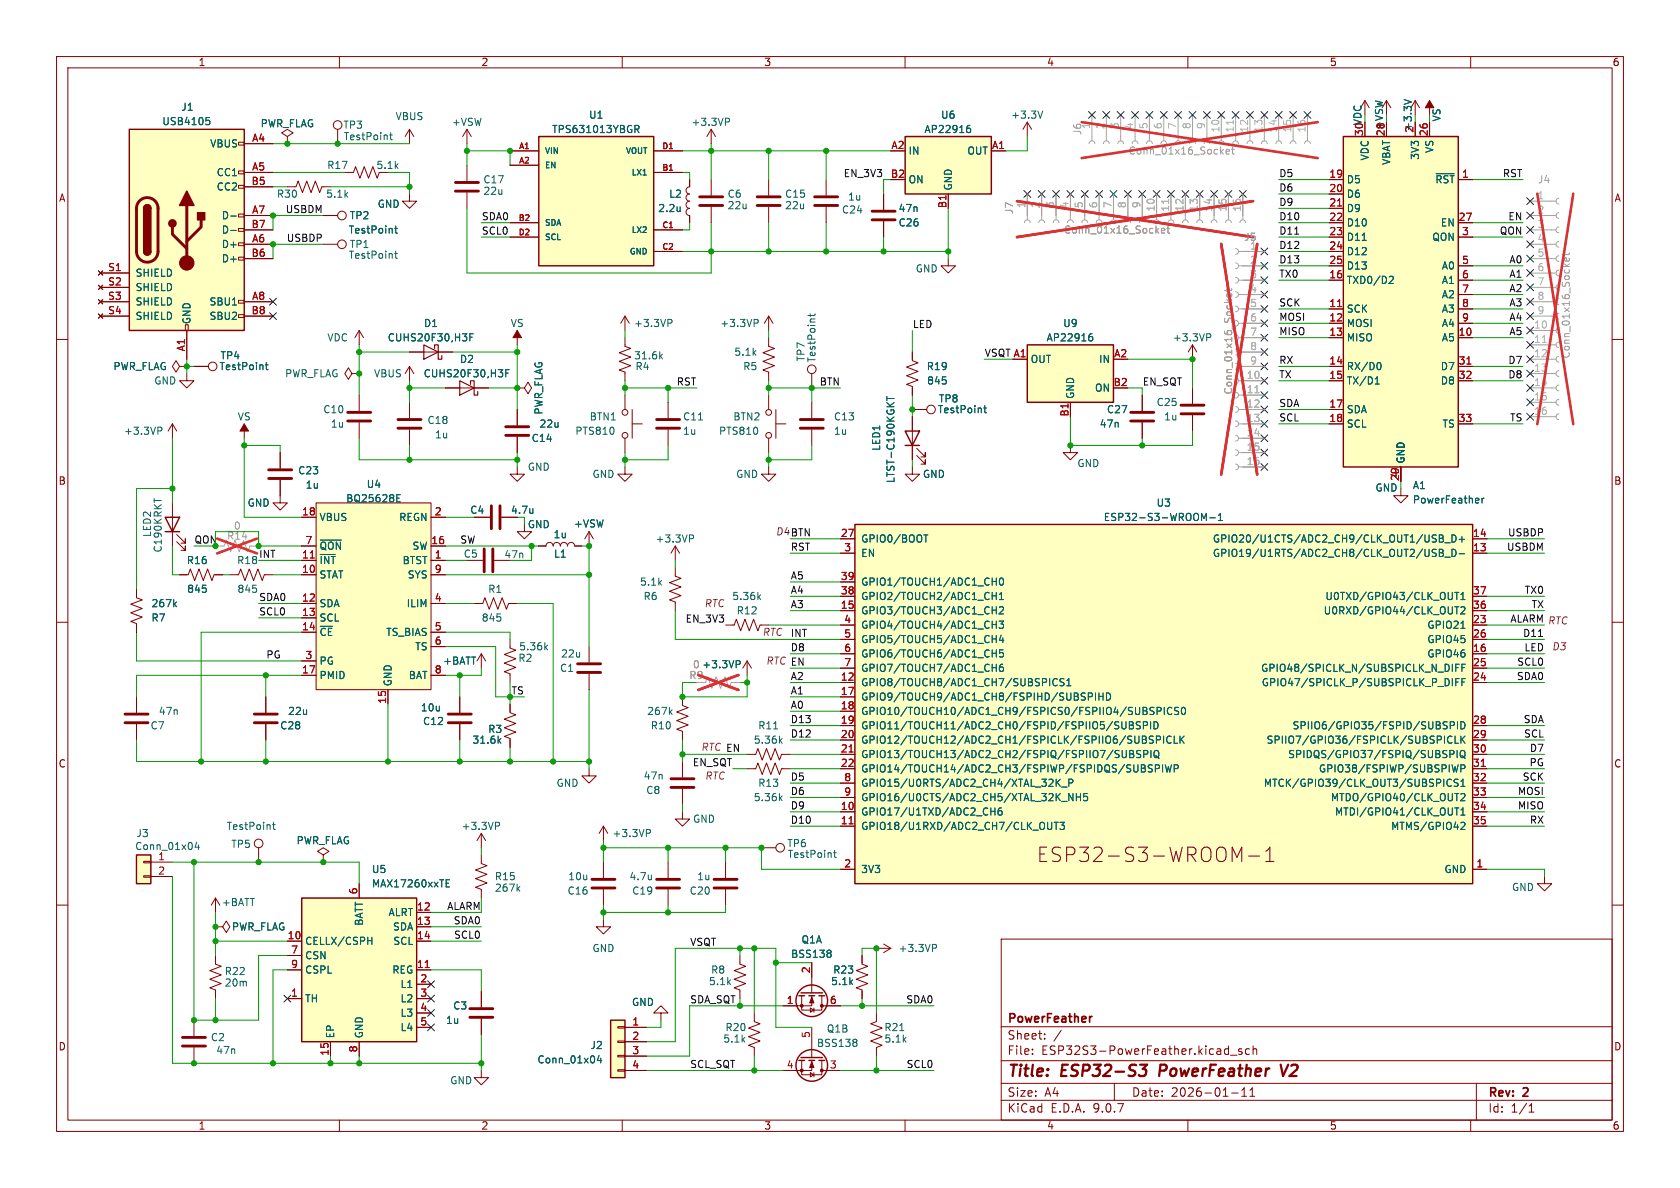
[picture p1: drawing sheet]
<svg xmlns="http://www.w3.org/2000/svg" width="297mm" height="210mm" viewBox="0 0 297 210" stroke-linecap="round" stroke-linejoin="round" font-family="sans-serif">
<defs><g id="words">
<text font-size="3.5" fill="#840000" x="183.3" y="152.6">ESP32-S3-WROOM-1</text>
<g font-size="2.8" fill="#840000">
<text x="178" y="190.9">Title:</text>
<text x="187.7" y="190.9">ESP32-S3</text>
<text x="205.8" y="190.9">PowerFeather</text>
<text x="228.1" y="190.9">V2</text>
</g>
<g font-size="2.1" fill="#840000">
<text x="178" y="184">Sheet:</text>
<text x="178" y="181.2">PowerFeather</text>
<text x="178" y="186.7">File:</text>
<text x="184.1" y="186.7">ESP32S3-PowerFeather.kicad_sch</text>
<text x="178" y="196.9">KiCad</text>
<text x="178" y="194.1">Size:</text>
<text x="184.7" y="194.1">A4</text>
<text x="185.7" y="196.9">E.D.A.</text>
<text x="193.3" y="196.9">9.0.7</text>
<text x="200" y="194.1">Date:</text>
<text x="207" y="194.1">2026-01-11</text>
<text x="263" y="194.3">Rev:</text>
<text x="263" y="196.9">Id:</text>
<text x="267.1" y="196.9">1/1</text>
<text x="269.4" y="194.3">2</text>
</g>
<g font-size="1.8" fill="#840000">
<text x="35" y="11.9">1</text>
<text x="85" y="11.9">2</text>
<text x="135" y="11.9">3</text>
<text x="185" y="11.9">4</text>
<text x="235" y="11.9">5</text>
<text x="285" y="11.9">6</text>
<text x="10.3" y="35.9">A</text>
<text x="285.3" y="35.9">A</text>
<text x="10.3" y="85.9">B</text>
<text x="285.3" y="85.9">B</text>
<text x="10.3" y="135.9">C</text>
<text x="285.3" y="135.9">C</text>
<text x="10.3" y="185.9">D</text>
<text x="285.3" y="185.9">D</text>
<text x="35" y="199.9">1</text>
<text x="85" y="199.9">2</text>
<text x="135" y="199.9">3</text>
<text x="185" y="199.9">4</text>
<text x="235" y="199.9">5</text>
<text x="285" y="199.9">6</text>
</g>
<g font-size="1.8" fill="#006464">
<text x="28.6" y="22.3">USB4105</text>
<text x="32" y="19.8">J1</text>
<text x="46" y="22.7">PWR_FLAG</text>
<text x="60.6" y="23">TP3</text>
<text x="69.8" y="21.4">VBUS</text>
<text x="79.8" y="22.5">+VSW</text>
<text x="97.5" y="23.7">TPS631013YBGR</text>
<text x="104" y="21.2">U1</text>
<text x="122.2" y="22.5">+3.3VP</text>
<text x="163.3" y="23.7">AP22916</text>
<text x="166.3" y="21.2">U6</text>
<text x="178.7" y="21.2">+3.3V</text>
<text x="244.7" y="23.1" transform="rotate(-90 244.7 23.1)">+VSW</text>
<text x="254.9" y="21.6" transform="rotate(-90 254.9 21.6)">VS</text>
<text x="37.1" y="26.3">VBUS</text>
<text x="60.7" y="25">TestPoint</text>
<text x="160.5" y="27.5">IN</text>
<text x="170.9" y="27.5">OUT</text>
<text x="242.2" y="28.5" transform="rotate(-90 242.2 28.5)">VDC</text>
<text x="246" y="29.3" transform="rotate(-90 246 29.3)">VBAT</text>
<text x="251.1" y="28.3" transform="rotate(-90 251.1 28.3)">3V3</text>
<text x="253.6" y="27.1" transform="rotate(-90 253.6 27.1)">VS</text>
<text x="38.2" y="31.3">CC1</text>
<text x="38.2" y="33.9">CC2</text>
<text x="48.9" y="35.2">R30</text>
<text x="57.6" y="35.2">5.1k</text>
<text x="57.7" y="30.1">R17</text>
<text x="66.5" y="30.1">5.1k</text>
<text x="85.4" y="32.6">C17</text>
<text x="85.4" y="34.6">22u</text>
<text x="118.2" y="35.2">L2</text>
<text x="128.5" y="35.2">C6</text>
<text x="138.7" y="35.2">C15</text>
<text x="149.8" y="35.7">1u</text>
<text x="160.5" y="32.6">ON</text>
<text x="168.5" y="33.8" transform="rotate(-90 168.5 33.8)">GND</text>
<text x="238" y="32.6">D5</text>
<text x="238" y="35.2">D6</text>
<text x="253.7" y="32.6">~{RST}</text>
<text x="39.1" y="39">D-</text>
<text x="39.1" y="41.5">D-</text>
<text x="61.6" y="41.5">TestPoint</text>
<text x="61.7" y="39">TP2</text>
<text x="66.7" y="36.9">GND</text>
<text x="116.3" y="37.7">2.2u</text>
<text x="128.5" y="37.2">22u</text>
<text x="138.7" y="37.2">22u</text>
<text x="148.8" y="37.9">C24</text>
<text x="158.8" y="40.2">C26</text>
<text x="158.8" y="37.7">47n</text>
<text x="238" y="37.7">D9</text>
<text x="238" y="40.2">D10</text>
<text x="254.6" y="40.2">EN</text>
<text x="39.1" y="44">D+</text>
<text x="39.1" y="46.6">D+</text>
<text x="61.6" y="45.9">TestPoint</text>
<text x="61.7" y="44">TP1</text>
<text x="238" y="42.8">D11</text>
<text x="238" y="45.3">D12</text>
<text x="238" y="47.9">D13</text>
<text x="253.1" y="42.8">QON</text>
<text x="254.8" y="47.9">A0</text>
<text x="23.9" y="49.1">SHIELD</text>
<text x="23.9" y="51.7">SHIELD</text>
<text x="161.8" y="48.4">GND</text>
<text x="238" y="50.4">TXD0/D2</text>
<text x="254.8" y="50.4">A1</text>
<text x="254.8" y="52.9">A2</text>
<text x="23.9" y="54.2">SHIELD</text>
<text x="23.9" y="56.7">SHIELD</text>
<text x="33.9" y="57.4" transform="rotate(-90 33.9 57.4)">GND</text>
<text x="36.9" y="54.2">SBU1</text>
<text x="36.9" y="56.7">SBU2</text>
<text x="74.9" y="58">D1</text>
<text x="90.2" y="58">VS</text>
<text x="112" y="58">+3.3VP</text>
<text x="127.2" y="58">+3.3VP</text>
<text x="187.9" y="58">U9</text>
<text x="238" y="55.5">SCK</text>
<text x="238" y="58">MOSI</text>
<text x="254.8" y="55.5">A3</text>
<text x="254.8" y="58">A4</text>
<text x="19.9" y="65.6">PWR_FLAG</text>
<text x="38.7" y="65.6">TestPoint</text>
<text x="38.9" y="63.7">TP4</text>
<text x="57.8" y="60.6">VDC</text>
<text x="68.4" y="60.6">CUHS20F30,H3F</text>
<text x="81.2" y="64.4">D2</text>
<text x="112" y="63.7">31.6k</text>
<text x="112.2" y="65.6">R4</text>
<text x="129.7" y="63.1">5.1k</text>
<text x="131.3" y="65.6">R5</text>
<text x="142.5" y="64" transform="rotate(-90 142.5 64)">TP7</text>
<text x="144.4" y="64.2" transform="rotate(-90 144.4 64.2)">TestPoint</text>
<text x="163.7" y="65.6">R19</text>
<text x="182.1" y="64.4">OUT</text>
<text x="184.9" y="60.6">AP22916</text>
<text x="194.2" y="64.4">IN</text>
<text x="207.2" y="60.6">+3.3VP</text>
<text x="238" y="60.6">MISO</text>
<text x="238" y="65.6">RX/D0</text>
<text x="254.6" y="65.6">D7</text>
<text x="254.8" y="60.6">A5</text>
<text x="27.2" y="68.2">GND</text>
<text x="50.3" y="66.9">PWR_FLAG</text>
<text x="66" y="66.9">VBUS</text>
<text x="74.8" y="66.9">CUHS20F30,H3F</text>
<text x="163.8" y="68.2">845</text>
<text x="165.9" y="71.3">TP8</text>
<text x="190.1" y="70.6" transform="rotate(-90 190.1 70.6)">GND</text>
<text x="193.5" y="69.4">ON</text>
<text x="204.4" y="72">C25</text>
<text x="238" y="68.2">TX/D1</text>
<text x="254.6" y="68.2">D8</text>
<text x="21.8" y="77.1">+3.3VP</text>
<text x="41.9" y="74.5">VS</text>
<text x="57.1" y="73.3">C10</text>
<text x="58.4" y="75.8">1u</text>
<text x="75.5" y="75.2">C18</text>
<text x="76.8" y="77.7">1u</text>
<text x="95.3" y="75.8">22u</text>
<text x="96.1" y="73.4" transform="rotate(-90 96.1 73.4)">PWR_FLAG</text>
<text x="101.6" y="77.1">PTS810</text>
<text x="104.1" y="74.5">BTN1</text>
<text x="120.7" y="77.1">1u</text>
<text x="120.7" y="74.5">C11</text>
<text x="127" y="77.1">PTS810</text>
<text x="129.5" y="74.5">BTN2</text>
<text x="147.3" y="77.1">1u</text>
<text x="147.3" y="74.5">C13</text>
<text x="165.7" y="73.3">TestPoint</text>
<text x="194.3" y="75.8">47n</text>
<text x="195.6" y="73.3">C27</text>
<text x="205.7" y="74.5">1u</text>
<text x="238" y="73.3">SDA</text>
<text x="238" y="75.8">SCL</text>
<text x="254.9" y="75.8">TS</text>
<text x="93.2" y="83.4">GND</text>
<text x="93.9" y="78.3">C14</text>
<text x="155.8" y="79.8" transform="rotate(-90 155.8 79.8)">LED1</text>
<text x="190.4" y="82.8">GND</text>
<text x="248.5" y="82" transform="rotate(-90 248.5 82)">GND</text>
<text x="43.7" y="89.8">GND</text>
<text x="52.6" y="84">C23</text>
<text x="53.9" y="86.6">1u</text>
<text x="61.1" y="89">BQ25628E</text>
<text x="64.7" y="86.5">U4</text>
<text x="104.6" y="84.7">GND</text>
<text x="130" y="84.7">GND</text>
<text x="158.3" y="85.5" transform="rotate(-90 158.3 85.5)">LTST-C190KGKT</text>
<text x="163.1" y="84.7">GND</text>
<text x="204.4" y="89.8">U3</text>
<text x="243.1" y="87.1">GND</text>
<text x="247.4" y="85.1" transform="rotate(-90 247.4 85.1)">29</text>
<text x="249.7" y="86.7">A1</text>
<text x="249.7" y="89.2">PowerFeather</text>
<text x="26.9" y="95" transform="rotate(-90 26.9 95)">LED2</text>
<text x="56.4" y="92.3">VBUS</text>
<text x="70.5" y="92.3">REGN</text>
<text x="83" y="91">C4</text>
<text x="90.2" y="91">4.7u</text>
<text x="93.2" y="93.6">GND</text>
<text x="97.8" y="95.4">1u</text>
<text x="101.4" y="93.4">+VSW</text>
<text x="195" y="92.3">ESP32-S3-WROOM-1</text>
<text x="28.8" y="97.8" transform="rotate(-90 28.8 97.8)">C190KRKT</text>
<text x="32.9" y="99.9">R16</text>
<text x="41.8" y="99.9">R18</text>
<text x="56.4" y="97.4">~{QON}</text>
<text x="56.4" y="99.9">~{INT}</text>
<text x="71.1" y="99.9">BTST</text>
<text x="72.8" y="97.4">SW</text>
<text x="81.9" y="98.8">C5</text>
<text x="89.1" y="98.9">47n</text>
<text x="97.8" y="98.8">L1</text>
<text x="115.8" y="96.1">+3.3VP</text>
<text x="152.1" y="96.1">GPIO0/BOOT</text>
<text x="152.1" y="98.7">EN</text>
<text x="214.3" y="96.1">GPIO20/U1CTS/ADC2_CH9/CLK_OUT1/USB_D+</text>
<text x="214.3" y="98.7">GPIO19/U1RTS/ADC2_CH8/CLK_OUT2/USB_D-</text>
<text x="26.7" y="107.5">267k</text>
<text x="33" y="105">845</text>
<text x="41.9" y="105">845</text>
<text x="56.4" y="102.5">STAT</text>
<text x="56.4" y="107.5">SDA</text>
<text x="71.8" y="107.5">ILIM</text>
<text x="72" y="102.5">SYS</text>
<text x="86.2" y="105">R1</text>
<text x="113" y="103.7">5.1k</text>
<text x="113.7" y="106.3">R6</text>
<text x="129.3" y="106.3">5.36k</text>
<text x="152.1" y="103.7">GPIO1/TOUCH1/ADC1_CH0</text>
<text x="152.1" y="106.3">GPIO2/TOUCH2/ADC1_CH1</text>
<text x="234.2" y="106.3">U0TXD/GPIO43/CLK_OUT1</text>
<text x="26.7" y="110.1">R7</text>
<text x="56.4" y="110.1">SCL</text>
<text x="56.4" y="112.6">~{CE}</text>
<text x="68.2" y="112.6">TS_BIAS</text>
<text x="85.1" y="110.1">845</text>
<text x="130.1" y="108.8">R12</text>
<text x="152.1" y="108.8">GPIO3/TOUCH3/ADC1_CH2</text>
<text x="152.1" y="111.4">GPIO4/TOUCH4/ADC1_CH3</text>
<text x="152.1" y="113.9">GPIO5/TOUCH5/ADC1_CH4</text>
<text x="233.9" y="108.8">U0RXD/GPIO44/CLK_OUT2</text>
<text x="252.2" y="111.4">GPIO21</text>
<text x="252.2" y="113.9">GPIO45</text>
<text x="56.4" y="117.7">PG</text>
<text x="73.3" y="115.2">TS</text>
<text x="78.2" y="117.7">+BATT</text>
<text x="91.5" y="117.2">R2</text>
<text x="91.7" y="115.2">5.36k</text>
<text x="98.9" y="119">C1</text>
<text x="99.1" y="116.4">22u</text>
<text x="152.1" y="116.4">GPIO6/TOUCH6/ADC1_CH5</text>
<text x="152.1" y="119">GPIO7/TOUCH7/ADC1_CH6</text>
<text x="222.8" y="119">GPIO48/SPICLK_N/SUBSPICLK_N_DIFF</text>
<text x="252.2" y="116.4">GPIO46</text>
<text x="56.4" y="120.2">PMID</text>
<text x="69.4" y="121.4" transform="rotate(-90 69.4 121.4)">GND</text>
<text x="72.2" y="120.2">BAT</text>
<text x="74.3" y="126">10u</text>
<text x="152.1" y="121.5">GPIO8/TOUCH8/ADC1_CH7/SUBSPICS1</text>
<text x="152.1" y="124.1">GPIO9/TOUCH9/ADC1_CH8/FSPIHD/SUBSPIHD</text>
<text x="223" y="121.5">GPIO47/SPICLK_P/SUBSPICLK_P_DIFF</text>
<text x="26.5" y="129.1">C7</text>
<text x="28" y="126.6">47n</text>
<text x="49.4" y="129.1">C28</text>
<text x="50.8" y="126.6">22u</text>
<text x="74.7" y="128.4">C12</text>
<text x="83.4" y="131.7">31.6k</text>
<text x="86.2" y="129.8">R3</text>
<text x="114.3" y="126.6">267k</text>
<text x="114.9" y="129.1">R10</text>
<text x="133.2" y="131.7">5.36k</text>
<text x="133.9" y="129.1">R11</text>
<text x="152.1" y="126.6">GPIO10/TOUCH10/ADC1_CH9/FSPICS0/FSPIIO4/SUBSPICS0</text>
<text x="152.1" y="129.1">GPIO11/TOUCH11/ADC2_CH0/FSPID/FSPIIO5/SUBSPID</text>
<text x="152.1" y="131.7">GPIO12/TOUCH12/ADC2_CH1/FSPICLK/FSPIIO6/SUBSPICLK</text>
<text x="223.8" y="131.7">SPIIO7/GPIO36/FSPICLK/SUBSPICLK</text>
<text x="228.4" y="129.1">SPIIO6/GPIO35/FSPID/SUBSPID</text>
<text x="152.1" y="134.2">GPIO13/TOUCH13/ADC2_CH2/FSPIQ/FSPIIO7/SUBSPIQ</text>
<text x="152.1" y="136.8">GPIO14/TOUCH14/ADC2_CH3/FSPIWP/FSPIDQS/SUBSPIWP</text>
<text x="227.6" y="134.2">SPIDQS/GPIO37/FSPIQ/SUBSPIQ</text>
<text x="233.1" y="136.8">GPIO38/FSPIWP/SUBSPIWP</text>
<text x="98.3" y="139.3">GND</text>
<text x="113.7" y="138">47n</text>
<text x="114.1" y="140.6">C8</text>
<text x="133.2" y="141.8">5.36k</text>
<text x="133.9" y="139.3">R13</text>
<text x="152.1" y="139.3">GPIO15/U0RTS/ADC2_CH4/XTAL_32K_P</text>
<text x="152.1" y="141.8">GPIO16/U0CTS/ADC2_CH5/XTAL_32K_NH5</text>
<text x="223.3" y="139.3">MTCK/GPIO39/CLK_OUT3/SUBSPICS1</text>
<text x="235.2" y="141.8">MTDO/GPIO40/CLK_OUT2</text>
<text x="24" y="148.2">J3</text>
<text x="40" y="146.9">TestPoint</text>
<text x="52.3" y="149.5">PWR_FLAG</text>
<text x="81.5" y="146.9">+3.3VP</text>
<text x="108.2" y="148.2">+3.3VP</text>
<text x="122.4" y="145.6">GND</text>
<text x="139.1" y="150">TP6</text>
<text x="152.1" y="144.4">GPIO17/U1TXD/ADC2_CH6</text>
<text x="152.1" y="146.9">GPIO18/U1RXD/ADC2_CH7/CLK_OUT3</text>
<text x="235.9" y="144.4">MTDI/GPIO41/CLK_OUT1</text>
<text x="245.8" y="146.9">MTMS/GPIO42</text>
<text x="23.8" y="150.5">Conn_01x04</text>
<text x="40.8" y="150.1">TP5</text>
<text x="65.7" y="154.5">U5</text>
<text x="87.4" y="155.8">R15</text>
<text x="100.4" y="155.8">10u</text>
<text x="111.2" y="155.8">4.7u</text>
<text x="123.2" y="155.8">1u</text>
<text x="139.2" y="151.9">TestPoint</text>
<text x="152.1" y="154.5">3V3</text>
<text x="255.3" y="154.5">GND</text>
<text x="39.1" y="160.4">+BATT</text>
<text x="65.7" y="157.1">MAX17260xxTE</text>
<text x="87.4" y="157.8">267k</text>
<text x="100.2" y="158.3">C16</text>
<text x="111.7" y="158.3">C19</text>
<text x="121.8" y="158.3">C20</text>
<text x="267.2" y="157.7">GND</text>
<text x="40.9" y="164.7">PWR_FLAG</text>
<text x="53.8" y="167.2">CELLX/CSPH</text>
<text x="64.4" y="163.8" transform="rotate(-90 64.4 163.8)">BATT</text>
<text x="68.6" y="162.2">ALRT</text>
<text x="69.4" y="164.7">SDA</text>
<text x="69.4" y="167.2">SCL</text>
<text x="141.6" y="167">Q1A</text>
<text x="39.6" y="172.6">R22</text>
<text x="53.8" y="169.8">CSN</text>
<text x="53.8" y="172.3">CSPL</text>
<text x="69.3" y="172.3">REG</text>
<text x="104.6" y="168.5">GND</text>
<text x="125.6" y="172.3">R8</text>
<text x="139.7" y="169.5">BSS138</text>
<text x="147.2" y="172.3">R23</text>
<text x="158.8" y="168.5">+3.3VP</text>
<text x="39.6" y="174.6">20m</text>
<text x="53.8" y="177.4">TH</text>
<text x="70.7" y="174.9">L1</text>
<text x="70.7" y="177.4">L2</text>
<text x="70.7" y="179.9">L3</text>
<text x="80" y="178.7">C3</text>
<text x="111.6" y="178">GND</text>
<text x="125.2" y="174.3">5.1k</text>
<text x="146.8" y="174.3">5.1k</text>
<text x="37.2" y="184.3">C2</text>
<text x="59.3" y="183.6" transform="rotate(-90 59.3 183.6)">EP</text>
<text x="64.4" y="183.6" transform="rotate(-90 64.4 183.6)">GND</text>
<text x="70.7" y="182.5">L4</text>
<text x="78.7" y="181.2">1u</text>
<text x="104.3" y="185.6">J2</text>
<text x="127.8" y="184.5">5.1k</text>
<text x="128.2" y="182.5">R20</text>
<text x="144.3" y="185.3">BSS138</text>
<text x="146.1" y="182.7">Q1B</text>
<text x="156.2" y="182.5">R21</text>
<text x="156.3" y="184.5">5.1k</text>
<text x="38.1" y="186.5">47n</text>
<text x="79.5" y="191.9">GND</text>
<text x="94.9" y="188.2">Conn_01x04</text>
</g>
<g font-size="1.8" fill="#989898">
<text x="191.4" y="24" transform="rotate(-90 191.4 24)">J6</text>
<text x="192.8" y="22.9" transform="rotate(-90 192.8 22.9)">1</text>
<text x="199.4" y="27.5">Conn_01x16_Socket</text>
<text x="271.8" y="32.6">J4</text>
<text x="179.3" y="37.9" transform="rotate(-90 179.3 37.9)">J7</text>
<text x="188" y="41.5">Conn_01x16_Socket</text>
<text x="219.9" y="42.8">J5</text>
<text x="277.7" y="63.5" transform="rotate(-90 277.7 63.5)">Conn_01x16_Socket</text>
<text x="218" y="69.8" transform="rotate(-90 218 69.8)">Conn_01x16_Socket</text>
<text x="40" y="95.6">R14</text>
<text x="41.2" y="93.8">0</text>
<text x="122.4" y="118.3">0 +3.3VP</text>
</g>
<g font-size="1.8" fill="#aaa">
<text x="195.3" y="22.9" transform="rotate(-90 195.3 22.9)">2</text>
<text x="197.9" y="22.9" transform="rotate(-90 197.9 22.9)">3</text>
<text x="200.4" y="22.9" transform="rotate(-90 200.4 22.9)">4</text>
<text x="202.9" y="22.9" transform="rotate(-90 202.9 22.9)">5</text>
<text x="205.5" y="22.9" transform="rotate(-90 205.5 22.9)">6</text>
<text x="208" y="22.9" transform="rotate(-90 208 22.9)">7</text>
<text x="210.6" y="22.9" transform="rotate(-90 210.6 22.9)">8</text>
<text x="213.1" y="22.9" transform="rotate(-90 213.1 22.9)">9</text>
<text x="215.6" y="23.5" transform="rotate(-90 215.6 23.5)">10</text>
<text x="218.2" y="23.5" transform="rotate(-90 218.2 23.5)">11</text>
<text x="220.7" y="23.5" transform="rotate(-90 220.7 23.5)">12</text>
<text x="223.3" y="23.5" transform="rotate(-90 223.3 23.5)">13</text>
<text x="225.8" y="23.5" transform="rotate(-90 225.8 23.5)">14</text>
<text x="228.3" y="23.5" transform="rotate(-90 228.3 23.5)">15</text>
<text x="230.9" y="23.5" transform="rotate(-90 230.9 23.5)">16</text>
<text x="271.7" y="35.3">1</text>
<text x="181.4" y="36.9" transform="rotate(-90 181.4 36.9)">1</text>
<text x="183.9" y="36.9" transform="rotate(-90 183.9 36.9)">2</text>
<text x="186.4" y="36.9" transform="rotate(-90 186.4 36.9)">3</text>
<text x="189" y="36.9" transform="rotate(-90 189 36.9)">4</text>
<text x="191.5" y="36.9" transform="rotate(-90 191.5 36.9)">5</text>
<text x="194.1" y="36.9" transform="rotate(-90 194.1 36.9)">6</text>
<text x="196.6" y="36.9" transform="rotate(-90 196.6 36.9)">7</text>
<text x="199.1" y="36.9" transform="rotate(-90 199.1 36.9)">8</text>
<text x="201.7" y="36.9" transform="rotate(-90 201.7 36.9)">9</text>
<text x="204.2" y="37.5" transform="rotate(-90 204.2 37.5)">10</text>
<text x="206.8" y="37.5" transform="rotate(-90 206.8 37.5)">11</text>
<text x="209.3" y="37.5" transform="rotate(-90 209.3 37.5)">12</text>
<text x="211.8" y="37.5" transform="rotate(-90 211.8 37.5)">13</text>
<text x="214.4" y="37.5" transform="rotate(-90 214.4 37.5)">14</text>
<text x="216.9" y="37.5" transform="rotate(-90 216.9 37.5)">15</text>
<text x="219.5" y="37.5" transform="rotate(-90 219.5 37.5)">16</text>
<text x="271.7" y="37.8">2</text>
<text x="271.7" y="40.4">3</text>
<text x="220.9" y="44.2">1</text>
<text x="220.9" y="46.7">2</text>
<text x="271.7" y="42.9">4</text>
<text x="271.7" y="45.5">5</text>
<text x="220.9" y="49.3">3</text>
<text x="220.9" y="51.8">4</text>
<text x="271.7" y="48">6</text>
<text x="271.7" y="50.5">7</text>
<text x="271.7" y="53.1">8</text>
<text x="220.9" y="54.4">5</text>
<text x="220.9" y="56.9">6</text>
<text x="220.9" y="59.4">7</text>
<text x="271.1" y="58.2">10</text>
<text x="271.7" y="55.6">9</text>
<text x="220.9" y="62">8</text>
<text x="220.9" y="64.5">9</text>
<text x="271.1" y="60.7">11</text>
<text x="271.1" y="63.2">12</text>
<text x="271.1" y="65.8">13</text>
<text x="220.3" y="67.1">10</text>
<text x="220.3" y="69.6">11</text>
<text x="271.1" y="68.3">14</text>
<text x="271.1" y="70.9">15</text>
<text x="220.3" y="72.1">12</text>
<text x="220.3" y="74.7">13</text>
<text x="220.3" y="77.2">14</text>
<text x="271.1" y="73.4">16</text>
<text x="220.3" y="79.8">15</text>
<text x="220.3" y="82.3">16</text>
</g>
<g font-size="1.8" fill="#a90000">
<text x="249.9" y="23.6" transform="rotate(-90 249.9 23.6)">2+3.3V</text>
<text x="44.5" y="25.1">A4</text>
<text x="157.5" y="26.4">A2</text>
<text x="175.3" y="26.4">A1</text>
<text x="241" y="24.2" transform="rotate(-90 241 24.2)">30VDC</text>
<text x="244.9" y="24.2" transform="rotate(-90 244.9 24.2)">28</text>
<text x="252.5" y="24.2" transform="rotate(-90 252.5 24.2)">26</text>
<text x="44.4" y="32.8">B5</text>
<text x="44.5" y="30.2">A5</text>
<text x="157.4" y="31.5">B2</text>
<text x="234.9" y="31.5">19</text>
<text x="234.9" y="34">20</text>
<text x="258.4" y="31.5">1</text>
<text x="44.4" y="40.4">B7</text>
<text x="44.5" y="37.8">A7</text>
<text x="167.4" y="36.9" transform="rotate(-90 167.4 36.9)">B1</text>
<text x="234.9" y="36.6">21</text>
<text x="234.9" y="39.1">22</text>
<text x="234.9" y="41.7">23</text>
<text x="257.8" y="39.1">27</text>
<text x="258.4" y="41.7">3</text>
<text x="44.4" y="45.5">B6</text>
<text x="44.5" y="42.9">A6</text>
<text x="234.9" y="44.2">24</text>
<text x="234.9" y="46.7">25</text>
<text x="258.4" y="46.7">5</text>
<text x="19" y="48">S1</text>
<text x="19" y="50.5">S2</text>
<text x="19" y="53.1">S3</text>
<text x="44.5" y="53.1">A8</text>
<text x="234.9" y="49.3">16</text>
<text x="258.4" y="49.3">6</text>
<text x="258.4" y="51.8">7</text>
<text x="19" y="55.6">S4</text>
<text x="44.4" y="55.6">B8</text>
<text x="234.9" y="54.4">11</text>
<text x="234.9" y="56.9">12</text>
<text x="234.9" y="59.4">13</text>
<text x="257.8" y="59.4">10</text>
<text x="258.4" y="54.4">8</text>
<text x="258.4" y="56.9">9</text>
<text x="32.8" y="62.2" transform="rotate(-90 32.8 62.2)">A1</text>
<text x="179.1" y="63.2">A1</text>
<text x="196.9" y="63.2">A2</text>
<text x="234.9" y="64.5">14</text>
<text x="257.8" y="64.5">31</text>
<text x="196.8" y="68.3">B2</text>
<text x="234.9" y="67.1">15</text>
<text x="257.8" y="67.1">32</text>
<text x="189" y="73.7" transform="rotate(-90 189 73.7)">B1</text>
<text x="234.9" y="72.1">17</text>
<text x="234.9" y="74.7">18</text>
<text x="257.8" y="74.7">33</text>
<text x="247.4" y="84.5" transform="rotate(-90 247.4 84.5)">4</text>
<text x="53.3" y="91.2">18</text>
<text x="76.8" y="91.2">2</text>
<text x="148.5" y="95">27</text>
<text x="260.3" y="95">14</text>
<text x="53.3" y="98.8">11</text>
<text x="53.3" y="101.3">10</text>
<text x="53.9" y="96.3">7</text>
<text x="76.2" y="96.3">16</text>
<text x="76.8" y="98.8">1</text>
<text x="76.8" y="101.3">9</text>
<text x="149.2" y="97.5">3</text>
<text x="260.3" y="97.5">13</text>
<text x="53.3" y="106.4">12</text>
<text x="76.8" y="106.4">4</text>
<text x="148.5" y="102.6">39</text>
<text x="148.5" y="105.2">38</text>
<text x="148.5" y="107.7">15</text>
<text x="260.3" y="105.2">37</text>
<text x="260.3" y="107.7">36</text>
<text x="53.3" y="109">13</text>
<text x="53.3" y="111.5">14</text>
<text x="76.8" y="111.5">5</text>
<text x="149.2" y="110.2">4</text>
<text x="149.2" y="112.8">5</text>
<text x="260.3" y="110.2">23</text>
<text x="260.3" y="112.8">26</text>
<text x="53.3" y="119.1">17</text>
<text x="53.9" y="116.6">3</text>
<text x="76.8" y="114">6</text>
<text x="76.8" y="119.1">8</text>
<text x="149.2" y="115.3">6</text>
<text x="149.2" y="117.9">7</text>
<text x="260.3" y="115.3">16</text>
<text x="260.3" y="117.9">25</text>
<text x="68.3" y="124.5" transform="rotate(-90 68.3 124.5)">15</text>
<text x="148.5" y="120.4">12</text>
<text x="148.5" y="122.9">17</text>
<text x="148.5" y="125.5">18</text>
<text x="260.3" y="120.4">24</text>
<text x="148.5" y="128">19</text>
<text x="148.5" y="130.6">20</text>
<text x="260.3" y="128">28</text>
<text x="260.3" y="130.6">29</text>
<text x="148.5" y="133.1">21</text>
<text x="148.5" y="135.6">22</text>
<text x="260.3" y="133.1">30</text>
<text x="260.3" y="135.6">31</text>
<text x="148.5" y="143.3">10</text>
<text x="149.2" y="138.2">8</text>
<text x="149.2" y="140.7">9</text>
<text x="260.3" y="138.2">32</text>
<text x="260.3" y="140.7">33</text>
<text x="260.3" y="143.3">34</text>
<text x="148.5" y="145.8">11</text>
<text x="260.3" y="145.8">35</text>
<text x="27.9" y="152.1">1</text>
<text x="27.9" y="154.7">2</text>
<text x="149.2" y="153.4">2</text>
<text x="260.9" y="153.4">1</text>
<text x="63.2" y="158.2" transform="rotate(-90 63.2 158.2)">6</text>
<text x="73.6" y="161">12</text>
<text x="50.8" y="166.1">10</text>
<text x="73.6" y="163.6">13</text>
<text x="73.6" y="166.1">14</text>
<text x="51.4" y="168.7">7</text>
<text x="51.4" y="171.2">9</text>
<text x="73.6" y="171.2">11</text>
<text x="74.2" y="173.7">2</text>
<text x="143.3" y="172.2" transform="rotate(-90 143.3 172.2)">2</text>
<text x="51.4" y="176.3">1</text>
<text x="74.2" y="176.3">3</text>
<text x="74.2" y="178.8">4</text>
<text x="139" y="177.5">1</text>
<text x="146.6" y="177.5">6</text>
<text x="74.2" y="181.4">5</text>
<text x="111.7" y="181.4">1</text>
<text x="111.7" y="183.9">2</text>
<text x="143.3" y="183.6" transform="rotate(-90 143.3 183.6)">5</text>
<text x="58.2" y="186.7" transform="rotate(-90 58.2 186.7)">15</text>
<text x="63.2" y="186.1" transform="rotate(-90 63.2 186.1)">8</text>
<text x="111.7" y="186.4">3</text>
<text x="111.7" y="189">4</text>
<text x="139" y="189">4</text>
<text x="146.6" y="189">3</text>
</g>
<g font-size="1.8" fill="#0f0f0f">
<text x="149.1" y="31.4">EN_3V3</text>
<text x="226.1" y="31.4">D5</text>
<text x="226.1" y="33.9">D6</text>
<text x="265.6" y="31.4">RST</text>
<text x="50.4" y="37.8">USBDM</text>
<text x="85.1" y="39">SDA0</text>
<text x="85.1" y="41.6">SCL0</text>
<text x="226.1" y="39">D10</text>
<text x="226.1" y="36.5">D9</text>
<text x="226.1" y="41.6">D11</text>
<text x="265" y="41.6">QON</text>
<text x="266.6" y="39">EN</text>
<text x="50.6" y="42.8">USBDP</text>
<text x="226.1" y="46.6">D13</text>
<text x="226.1" y="44.1">D12</text>
<text x="266.7" y="46.6">A0</text>
<text x="226.1" y="49.2">TX0</text>
<text x="266.7" y="51.7">A2</text>
<text x="266.7" y="49.2">A1</text>
<text x="161.3" y="58.1">LED</text>
<text x="226.1" y="59.3">MISO</text>
<text x="226.1" y="56.8">MOSI</text>
<text x="226.1" y="54.3">SCK</text>
<text x="266.7" y="59.3">A5</text>
<text x="266.7" y="56.8">A4</text>
<text x="266.7" y="54.3">A3</text>
<text x="174" y="63.2">VSQTA1</text>
<text x="226.1" y="64.4">RX</text>
<text x="266.6" y="64.4">D7</text>
<text x="119.5" y="68.2">RST</text>
<text x="144.8" y="68.2">BTN</text>
<text x="201.9" y="68.2">EN_SQT</text>
<text x="226.1" y="67">TX</text>
<text x="266.6" y="67">D8</text>
<text x="226.1" y="74.6">SCL</text>
<text x="226.1" y="72">SDA</text>
<text x="266.9" y="74.6">TS</text>
<text x="266.5" y="94.9">USBDP</text>
<text x="34.3" y="96.2">QON</text>
<text x="45.7" y="98.7">INT</text>
<text x="81.3" y="96.2">SW</text>
<text x="139.7" y="97.4">RST</text>
<text x="266.3" y="97.4">USBDM</text>
<text x="45.7" y="106.3">SDA0</text>
<text x="139.7" y="107.6">A3</text>
<text x="139.7" y="105.1">A4</text>
<text x="139.7" y="102.5">A5</text>
<text x="269.5" y="105.1">TX0</text>
<text x="270.7" y="107.6">TX</text>
<text x="45.7" y="108.9">SCL0</text>
<text x="121.1" y="110.1">EN_3V3</text>
<text x="139.7" y="112.7">INT</text>
<text x="266.9" y="110.1">ALARM</text>
<text x="269.2" y="112.7">D11</text>
<text x="47" y="116.5">PG</text>
<text x="139.7" y="115.2">D8</text>
<text x="268.1" y="117.8">SCL0</text>
<text x="269.4" y="115.2">LED</text>
<text x="139.7" y="122.8">A1</text>
<text x="139.7" y="125.4">A0</text>
<text x="139.7" y="120.3">A2</text>
<text x="268.1" y="120.3">SDA0</text>
<text x="139.7" y="127.9">D13</text>
<text x="139.7" y="130.5">D12</text>
<text x="269.3" y="127.9">SDA</text>
<text x="269.3" y="130.5">SCL</text>
<text x="122.4" y="135.5">EN_SQT</text>
<text x="270.3" y="135.5">PG</text>
<text x="270.4" y="133">D7</text>
<text x="139.7" y="143.2">D9</text>
<text x="139.7" y="138.1">D5</text>
<text x="139.7" y="140.6">D6</text>
<text x="268.3" y="140.6">MOSI</text>
<text x="268.3" y="143.2">MISO</text>
<text x="269.1" y="138.1">SCK</text>
<text x="139.7" y="145.7">D10</text>
<text x="270.4" y="145.7">RX</text>
<text x="79" y="160.9">ALARM</text>
<text x="80.1" y="163.5">SDA0</text>
<text x="80.2" y="166">SCL0</text>
<text x="121.9" y="167.3">VSQT</text>
<text x="121.9" y="177.5">SDA_SQT</text>
<text x="160.1" y="177.5">SDA0</text>
<text x="121.9" y="188.9">SCL_SQT</text>
<text x="160.2" y="188.9">SCL0</text>
</g>
<g font-size="1.8" fill="#840084">
<text x="137.1" y="94.8">D4BTN</text>
<text x="124.5" y="107.5">RTC</text>
<text x="134.7" y="112.6">RTC</text>
<text x="273.6" y="110.6">RTC</text>
<text x="135.4" y="117.7">RTC EN</text>
<text x="274.3" y="115.2">D3</text>
<text x="123.9" y="132.9">RTC EN</text>
<text x="124.6" y="138">RTC</text>
</g>
<text font-size="1.8" fill="#009600" x="90.3" y="122.8">TS</text>
<text font-size="1.8" fill="#a1a1a1" x="121.8" y="120.2">R9</text>
<g font-size="1.4" fill="#a90000">
<text x="91.7" y="26.4">A1</text>
<text x="91.7" y="29">A2</text>
<text x="117" y="26.4">D1</text>
<text x="117" y="30.2">B1</text>
<text x="91.6" y="39.1">B2</text>
<text x="91.6" y="41.7">D2</text>
<text x="117" y="40.4">C1</text>
<text x="117" y="44.2">C2</text>
</g>
<g font-size="1.4" fill="#006464">
<text x="96.3" y="27.4">VIN</text>
<text x="96.3" y="29.9">EN</text>
<text x="110.5" y="27.4">VOUT</text>
<text x="111.5" y="31.2">LX1</text>
<text x="96.3" y="40.1">SDA</text>
<text x="111.5" y="41.4">LX2</text>
<text x="96.3" y="42.6">SCL</text>
<text x="111.2" y="45.2">GND</text>
</g>
</g></defs>
<g fill="none" stroke="#840000" stroke-width=".18">
<path d="M10 10h277v190h-277zM12 12h273v186h-273zM60 10v2M110 10v2M160 10v2M210 10v2M260 10v2M91.4 58.4v2.6M110.5 59.7v1.5l1 .4-2 .8 2 .7-2 .8 2 .7-2 .8 1 .4v1.5M110.5 55.9l-.8 1.3M110.5 55.9l.8 1.3M110.5 55.9v2.5"/>
<path d="M10 60h2M118.1 71.1v2.8M118.1 75.9v2.8M135.9 69.9v2.5M135.9 77.5v2.5M137.2 74.9h1.7M137.2 72.4v5.1M143.5 66v2.6M201.9 69.9v2.7M201.9 74.7v2.8M285 60h2M135.9 82.6v1.2h1.3l-1.3 1.3-1.3-1.3h1.3"/>
<path d="M10 110h2M128.3 110.5h1.5l.4-1 .7 2 .8-2 .8 2 .7-2 .8 2 .4-1h1.5M285 110h2M134.6 149.9h2.6M10 160h2M130.8 168.9v1.5l1 .4-2 .8 2 .7-2 .8 2 .8-2 .7 1 .4v1.5M133.3 179.1v1.5l1.1 .4-2.1 .7 2.1 .8-2.1 .8 2.1 .7-2.1 .8 1 .4v1.5M152.4 168.9v1.5l1 .4-2 .8 2 .7-2 .8 2 .8-2 .7 1 .4v1.5M154.9 167.6h.1M154.9 167.6h2.6M156.2 166.9l1.3 .7M157.5 167.6l-1.3 .8"/>
<path d="M177 166h108v32h-108zM285 160h2M60 198v2M85.1 189.2v1.3h-1.3l1.3 1.3 1.3-1.3h-1.3M110 198v2M160 198v2M177 194.5h108M177 191.5h108M177 187.5h108M177 181.5h108M182.5 186.3v.1M182.5 185.5v.1"/>
<path d="M184.7 183.6v.1M184.7 182.8v.1M187.6 182.1l-1.3 2M197 191.5v3M210 198v2M217.5 186.5h1.2M217.7 193.2h1.2M219.5 185.5l-.3-.1-.2 .2v.2l.5 .2v.3h-.5M219.5 193.8h.9M219.5 192.7l.5-.4v1.5M220.9 185.5l-.4-.1-.3 .3v.4l.1 .2h.6M221 193.8h.8"/>
<path d="M221 192.7l.4-.4v1.5M221.5 185.5l.2-.1 .4 .1 .1 .9M221.5 184.9v1.5M260 198v2M261 191.5v6.5M270.3 196.6h.9M270.3 195.5l.4-.4v1.5"/>
<circle cx="135.9" cy="72.9" r=".51"/>
<circle cx="135.9" cy="77" r=".51"/>
<circle cx="143.5" cy="65.3" r=".76"/>
<circle cx="137.9" cy="149.9" r=".76"/>
</g>
<path d="M201.6 188.2h1.2l-.8 .8h.3l.3 .2v.6l-.4 .4h-.6M205.2 188.2l-.3 2M226.4 188.2l.4 2 .9-2" fill="none" stroke="#840000" stroke-width=".4"/>
<path d="M192.6 179.7v1M193.1 179.7l-.3 .1-.2 .2" fill="none" stroke="#840000" stroke-width=".3"/>
<path d="M116.1 75.7h4M116.1 74.2h4M199.9 74.4h4.1M199.9 72.9h4.1" fill="none" stroke="#840000" stroke-width=".51"/>
<path d="M118.1 56.5h.5l.2 .2-.1 .4h-.6M143.2 55.5v.5M144.1 55.5l-.2 .3h-1.1M116.8 63l.3 .4M117.1 62.6l-.5 .5M123.5 74.2h.7M134.1 105.5l.4 .5M134.5 105.1l-.5 .5M147.4 150.7h.4M147.5 150.3v1.1l.3 .2M164.8 166.9h.5l.3 .3-.1 .4h-.7" fill="none" stroke="#006464" stroke-width=".18"/>
<path d="M91.4 58.4l.8 1.3h-1.5z" fill="#840000" stroke="#840000" stroke-width=".18"/>
<path d="M107.9 180.3h2.6v10.2h-2.6z" fill="#ffffc2"/>
<g fill="none" stroke="#840000" stroke-width=".25">
<path d="M141.2 176h1M141.6 175.5h3.8M143 176h1M144.8 176h1M107.9 180.3h2.6v10.2h-2.6zM141.2 187.5h1M141.6 186.9h3.8M143 187.5h1M144.8 187.5h1"/>
<circle cx="143.5" cy="176.9" r="2.79"/>
<circle cx="143.5" cy="188.3" r="2.79"/>
</g>
<g fill="none" stroke="#840000" stroke-width=".18">
<path d="M82.5 29.2v2.8M82.5 34v2.8M121.9 31.8v1.2a.64 .64 0 0 0-.6 .7 .64 .64 0 0 0 .6 .6 .64 .64 0 0 0-.6 .6 .64 .64 0 0 0 .6 .7 .64 .64 0 0 0-.6 .6 .64 .64 0 0 0 .6 .6M121.9 36.8a.64 .64 0 0 0-.6 .7 .64 .64 0 0 0 .6 .6v1.3M135.9 59.7v1.5l1 .4-2 .8 2 .7-2 .8 2 .7-2 .8 1 .4v1.5M135.9 55.9l-.8 1.3M135.9 55.9l.8 1.3M135.9 55.9v2.5M143.5 71.1v2.8M143.5 75.9v2.8M210.8 61v2.5M210.8 68.6v2.8"/>
<path d="M210.8 73.4v2.8M210.8 61l-.7 1.2M210.8 61l.8 1.2M119.4 100.3v1.6l1 .3-2 .8 2 .8-2 .7 2 .8-2 .7 1 .4v1.6M132.1 116.8l-.8 1.3M132.1 116.8l.7 1.3M132.1 116.8v2.6M120.6 123.2v1.5l1.1 .4-2.1 .8 2.1 .7-2.1 .8 2.1 .7-2.1 .8 1 .4v1.5M132.1 133.4h1.5l.4-1.1 .7 2.1 .8-2.1 .8 2.1 .7-2.1 .8 2.1 .4-1h1.5M106.7 162.6v1.2h1.2l-1.2 1.3-1.3-1.3h1.3M116.8 179.1h-1.2l1.2-1.3 1.3 1.3h-1.3v1.2M141.7 176v2.6h3.6v-2.6"/>
<path d="M143.3 178.2l.6 .4-.6 .3zM143.5 176v1.8h-5.1M143.5 170.2v5.3M143.9 178.2v.7M145.3 177.8h3.3M109.2 181.5h1.3v.2h-1.3zM109.2 184h1.3v.3h-1.3zM109.2 186.6h1.3v.2h-1.3zM109.2 189.1h1.3v.3h-1.3zM110.5 181.6h3.8M110.5 184.2h3.8M110.5 186.7h3.8"/>
<path d="M110.5 189.2h3.8M141.7 187.5v2.5h3.6v-2.5M143.3 189.6l.6 .4-.6 .4zM143.5 187.5v1.7h-5.1M143.5 181.6v5.3M143.9 189.6v.8M145.3 189.2h3.3"/>
</g>
<g fill="none" stroke="#006464" stroke-width=".18">
<path d="M120.2 36.6v.8M120.2 37.3h.1M133.3 56.5h.5l.2 .2-.1 .4h-.6M213.3 59h.5l.3 .2-.2 .4-.6 .1M130.1 116.8h.5l.3 .2-.2 .4h-.6M118.5 125.8l.3 .5M118.8 125.5l-.5 .4M136.8 128.8h.7M137.9 130.9l.4 .5M138.3 130.5l-.5 .5M146.7 168l.2 .2-.2 .3 .2 .3v.2l-.2 .2M105.9 186.6l-.3 .9h.8"/>
<path d="M106.2 187.1v.8M151.3 183.7l.2 .3-.2 .3 .2 .2v.2l-.2 .3"/>
</g>
<path d="M80.5 32.3h4.1M80.5 33.8h4.1M141.5 75.7h4M141.5 74.2h4M208.8 71.6h4.1M208.8 73.2h4.1" fill="none" stroke="#840000" stroke-width=".51"/>
<path d="M124.5 120.7h.2l.4-1.1 .8 2.1 .7-2.1 .8 2.1 .7-2.1 .8 2.1 .4-1h1.5" fill="none" stroke="#a1a1a1" stroke-width=".18"/>
<path d="M123.5 119.3l7 2.7M130.5 119.3l-7 2.7" fill="none" stroke="#e12e31" stroke-width=".46"/>
<g fill="#840000" stroke="#840000" stroke-width=".18">
<path d="M143.5 187.7l.4 1h-.8z"/>
<path d="M143.5 176.3l.4 1h-.8z"/>
<circle cx="145.3" cy="189.2" r=".25"/>
<circle cx="141.7" cy="189.2" r=".25"/>
<circle cx="145.3" cy="177.8" r=".25"/>
<circle cx="141.7" cy="177.8" r=".25"/>
</g>
<path d="M95.2 24.1h20.4v22.9h-20.4z" fill="#ffffc2"/>
<path d="M95.2 24.1h20.4v22.9h-20.4z" fill="none" stroke="#840000" stroke-width=".25"/>
<g fill="none" stroke="#840000" stroke-width=".18">
<path d="M245.1 17.8l.8 1.3M250.2 17.8l-.8 1.3M250.2 17.8l.8 1.3M250.2 17.8v2.5M72.4 34.3v1.3h1.3l-1.3 1.2-1.3-1.2h1.3M82.5 22.9l-.7 1.2M82.5 22.9l.8 1.2M82.5 22.9v2.5M90.2 26.7h5M90.2 29.2h5M90.2 39.4h5M115.6 26.7h5"/>
<path d="M115.6 30.5h5M146 31.8v2.7M146 36.6v2.8M90.2 41.9h5M115.6 40.6h5M115.6 44.5h5M72.4 62.2h7.6"/>
</g>
<path d="M248.2 17.6l1.3 .4M112.2 22.2h.5l.3 .2-.2 .4h-.6M112.5 22.8l.5 .6M83.1 59.6h.4M83.7 59h-.6v1.3" fill="none" stroke="#006464" stroke-width=".18"/>
<path d="M144 34.8h4.1M144 36.3h4.1" fill="none" stroke="#840000" stroke-width=".51"/>
<path d="M74.9 61l2.6 1.2-2.6 1.3zM76.8 61.6v-.6h.7v2.5h.6v-.6" fill="none" stroke="#840000" stroke-width=".2"/>
<path d="M22.9 22.9h20.3v35.5h-20.3z" fill="#ffffc2"/>
<g fill="none" stroke="#840000" stroke-width=".18">
<path d="M241.3 17.8l-.8 1.3M241.3 17.8l.8 1.3M241.3 17.8v2.5M252.7 17.8v2.5M42.2 25.1h1v.6h-1zM42.2 30.2h1v.5h-1zM42.2 32.8h1v.5h-1zM42.2 37.8h1v.6h-1zM43.2 25.4h5.1M43.2 30.5h5.1M43.2 33h5.1M43.2 38.1h5.1"/>
<path d="M57.1 38.1h2.6M59.7 22.9v2.5M61 30.5h1.5l.4-1 .7 2 .8-2 .8 2 .7-2 .8 2 .4-1M72.4 22.9l-.8 1.2M72.4 22.9l.8 1.2M72.4 22.9v2.5M125.7 22.9l-.7 1.2M125.7 22.9l.8 1.2M125.7 22.9v2.5M135.9 31.8v2.7M135.9 36.6v2.8M17.4 47.9l.8 .7"/>
<path d="M17.4 50.4l.8 .8M17.4 53l.8 .7M17.4 55.5l.8 .8M17.8 48.3h5.1M17.8 50.8h5.1M17.8 53.3h5.1M17.8 55.9h5.1M18.2 47.9l-.8 .7M18.2 50.4l-.8 .8M18.2 53l-.8 .7M18.2 55.5l-.8 .8M32.8 57.4h.5v1h-.5z"/>
<path d="M33 58.4v5.1M42.2 40.4h1v.5h-1zM42.2 42.9h1v.5h-1zM42.2 45.5h1v.5h-1zM42.2 53.1h1v.5h-1zM42.2 55.6h1v.5h-1zM43.2 53.3h5.1M43.2 55.9h5.1M43.2 40.6h5.1M43.2 43.2h5.1M43.2 45.7h5.1M57.1 43.2h2.6"/>
<path d="M31.7 64.8l-.6-1-.6 1 .6 1 .6-1h1.3M33 64.8h.1"/>
<circle cx="59.7" cy="22.1" r=".76"/>
<circle cx="60.5" cy="38.1" r=".76"/>
<circle cx="60.5" cy="43.2" r=".76"/>
</g>
<path d="M22.9 22.9h20.3v35.5h-20.3zM25.4 36.8a.64 .64 0 0 1 .6-.6 .64 .64 0 0 1 .7 .6M25.4 44.5a.64 .64 0 0 0 .6 .6 .64 .64 0 0 0 .7-.6" fill="none" stroke="#840000" stroke-width=".25"/>
<path d="M24.7 35.5a1.9 1.9 0 0 1 2.1-.4 1.9 1.9 0 0 1 1.1 1.7v7.7a1.91 1.91 0 0 1-1.9 1.8 1.91 1.91 0 0 1-1.9-1.8v-7.8l.2-.7zM33 36.3v10.2M35.6 38.9v1.2l-2.6 2.6M133.9 34.8h4M133.9 36.3h4M30.5 40.1v1.3l2.5 2.5" fill="none" stroke="#840000" stroke-width=".51"/>
<g fill="#840000" stroke="#840000" stroke-width=".25">
<path d="M25.4 36.8h1.3v7.7h-1.3z"/>
<path d="M25.6 36.4a.64 .64 0 0 1 .7-.2 .64 .64 0 0 1 .4 .6h-1.3z"/>
<path d="M25.4 44.5h1.3a.64 .64 0 0 1-.7 .6 .64 .64 0 0 1-.6-.6z"/>
<path d="M33 33.8l1.3 2.5h-2.6z"/>
<path d="M34.9 37.6h1.3v1.3h-1.3z"/>
<circle cx="30.5" cy="39.5" r=".63"/>
</g>
<g fill="#840000" stroke="#840000" stroke-width=".18">
<path d="M252.7 17.8l.8 1.3h-1.5z"/>
<circle cx="33" cy="46.5" r="1.27"/>
</g>
<path d="M36.4 20.8h.6M36.6 21.3h.3l.2 .2-.1 .4-.4 .1M40.8 38.2h1M68.9 23.9h.5M69.1 23.4v1.1l.3 .2M70 39.9v1.1l.3 .2M128.2 20.9h.5l.3 .2-.2 .4-.6 .1M40.8 40.7h1M69.8 44.8h.5M69.8 40.4h.5M70 44.4v1.1l.3 .2" fill="none" stroke="#006464" stroke-width=".18"/>
<path d="M237.5 24.1h20.3v58.5h-20.3z" fill="#ffffc2"/>
<path d="M237.5 24.1h20.3v58.5h-20.3z" fill="none" stroke="#840000" stroke-width=".25"/>
<g fill="none" stroke="#840000" stroke-width=".18">
<path d="M50.8 33h1.5l.4-1 .8 2 .7-2 .8 2 .8-2 .7 2 .4-1h1.5M50.8 24.1l1-.6-1-.6-1 .6 1 .6v1.3M50.8 25.4h.1M125.7 31.8v2.7M125.7 36.6v2.8M234.9 31.8h2.6M234.9 34.3h2.6M234.9 36.8h2.6M234.9 39.4h2.6M245.1 21.6v2.5M252.7 21.6v2.5M257.8 31.8h2.5"/>
<path d="M257.8 39.4h2.5M234.9 41.9h2.6M234.9 44.5h2.6M234.9 47h2.6M234.9 49.5h2.6M234.9 54.6h2.6M234.9 57.2h2.6M234.9 59.7h2.6M257.8 41.9h2.5M257.8 47h2.5M257.8 49.5h2.5M257.8 54.6h2.5"/>
<path d="M257.8 57.2h2.5M257.8 59.7h2.5M257.8 52.1h2.5M234.9 64.8h2.6M234.9 67.3h2.6M234.9 72.4h2.6M234.9 74.9h2.6M257.8 64.8h2.5M257.8 67.3h2.5M257.8 74.9h2.5M247.6 86.4v1.2h1.3l-1.3 1.3-1.2-1.3h1.2M247.6 82.6v2.5"/>
</g>
<path d="M236.5 36.4h.7M236.5 54.2h.7M259.3 64.4h.7" fill="none" stroke="#a90000" stroke-width=".18"/>
<path d="M253.9 30.7h3.2M240.8 42.5h.7M245.8 48.8l.4 .1 .1 .3-.8 .9h.8M243.1 67.9h.7M243.2 66.9l.3-.3v1.3M243.7 64.1a.68 .68 0 0 1 .5 .6 .68 .68 0 0 1-.5 .6M261.4 88.1l.1 .3-.7 .1M262 88.1v.8M262.4 88.1l-.4 .2" fill="none" stroke="#006464" stroke-width=".18"/>
<g fill="none" stroke="#a1a1a1" stroke-width=".18">
<path d="M270.5 35.6h4.6M270.5 38.1h4.6M275.6 35.1l-.4 .1-.1 .4 .1 .3 .4 .2M275.6 37.6l-.4 .1-.1 .4 .1 .4 .4 .1M270.5 40.6h4.6M270.5 43.2h4.6M270.5 45.7h4.6M270.5 48.3h4.6M270.5 50.8h4.6M270.5 53.3h4.6M270.5 55.9h4.6M270.5 58.4h4.6"/>
<path d="M275.6 40.1l-.4 .2-.1 .3 .1 .4 .4 .1M275.6 42.7l-.4 .1-.1 .4 .1 .3 .4 .2M275.6 45.2l-.4 .2-.1 .3 .1 .4 .4 .1M275.6 47.8l-.4 .1-.1 .4 .1 .3 .4 .2M275.6 50.3l-.4 .1-.1 .4 .1 .4 .4 .1M275.6 52.8l-.4 .2-.1 .3 .1 .4 .4 .1M275.6 55.4l-.4 .1-.1 .4 .1 .3 .4 .2M275.6 57.9l-.4 .2-.1 .3 .1 .4 .4 .1M270.5 61h4.6M270.5 63.5h4.6M270.5 66h4.6M270.5 68.6h4.6"/>
<path d="M270.5 71.1h4.6M270.5 73.7h4.6M275.6 60.5l-.4 .1-.1 .4 .1 .3 .4 .2M275.6 63l-.4 .1-.1 .4 .1 .4 .4 .1M275.6 65.5l-.4 .2-.1 .3 .1 .4 .4 .1M275.6 68.1l-.4 .1-.1 .4 .1 .3 .4 .2M275.6 70.6l-.4 .2-.1 .3 .1 .4 .4 .1M275.6 73.2l-.4 .1-.1 .4 .1 .3 .4 .2"/>
</g>
<path d="M272.7 60.5h.7" fill="none" stroke="#aaa" stroke-width=".18"/>
<path d="M276.6 44.7v.5M277.4 45.6v.4l-.1 .2-.6-.1v-.5l.2-.1 .1 .7M277.4 44.7l-.1 .3h-1.1" fill="none" stroke="#989898" stroke-width=".18"/>
<path d="M271.8 34.2l6.3 40.8M278.1 34.2l-6.3 40.8" fill="none" stroke="#e12e31" stroke-width=".46"/>
<path d="M123.7 34.8h4.1M123.7 36.3h4.1" fill="none" stroke="#840000" stroke-width=".51"/>
<path d="M24.1 151.1h2.6v5.1h-2.6z" fill="#ffffc2"/>
<path d="M24.1 151.1h2.6v5.1h-2.6z" fill="none" stroke="#840000" stroke-width=".25"/>
<g fill="none" stroke="#840000" stroke-width=".18">
<path d="M181.6 21.6l-.8 1.3M181.6 21.6l.8 1.3M181.6 21.6v2.5M78.7 68.6h7.7M91.4 68.6h1.3l.6-1 .7 1-.7 1-.6-1M91.4 68.6h.1M91.4 72.4v2.8M91.4 77.2v2.8M110.5 69.9v2.5M110.5 77.5v2.5M111.8 74.9h1.7M111.8 72.4v5.1"/>
<path d="M49.5 84.8v4.1h1.3l-1.3 1.3-1.2-1.3h1.2M49.5 80v2.8M82.5 99.1h2.8M83.8 91.4h2.8M87.4 99.1h2.8M88.6 91.4h2.8M91.4 82.6v1.2h1.3l-1.3 1.3-1.2-1.3h1.2M92.7 92.7v1.3h1.3l-1.3 1.3-1.3-1.3h1.3M95.2 96.5h1.3a.64 .64 0 0 1 .7-.6 .64 .64 0 0 1 .6 .6 .64 .64 0 0 1 .6-.6 .64 .64 0 0 1 .7 .6 .64 .64 0 0 1 .6-.6 .64 .64 0 0 1 .6 .6 .64 .64 0 0 1 .7-.6 .64 .64 0 0 1 .6 .6h1.3M104.1 94l-.7 1.3M104.1 94l.8 1.3M104.1 94v2.5"/>
<path d="M110.5 82.6v1.2h1.3l-1.3 1.3-1.3-1.3h1.3M119.4 96.5l-.8 1.3M119.4 96.5l.7 1.3M119.4 96.5v2.6M120.6 134.6v2.8M120.6 139.4v2.8M132.1 135.9h1.5l.4-1 .7 2 .8-2 .8 2 .7-2 .8 2 .4-1h1.5M25.4 152.3h1.3v.2h-1.3zM25.4 154.8h1.3v.3h-1.3zM26.7 152.4h3.8M26.7 154.9h3.8M38.1 158.8v2.5"/>
<path d="M38.1 158.8l-.8 1.2M38.1 158.8l.8 1.2M45.7 149.9v2.5M106.7 146.1l-.8 1.2M106.7 146.1l.7 1.2M106.7 146.1v2.5M106.7 152.4v2.8M106.7 157.2v2.8M118.1 152.4v2.8M118.1 157.2v2.8M120.6 143.5v1.3h1.3l-1.3 1.3-1.2-1.3h1.2M128.3 152.4v2.8"/>
<path d="M128.3 157.2v2.8M38.1 168.9v1.5l1 .4-2 .8 2 .7-2 .8 2 .8-2 .7 1 .4v1.5M38.1 163.8h1.3l.6-1 .6 1-.6 1-.6-1M38.1 163.8h.1M154.9 179.1v1.5l-1 .4 2.1 .7-2.1 .8 2.1 .8-2.1 .7 2.1 .8-1.1 .4v1.5M34.3 180.3v2.8M34.3 185.2v2.8"/>
<circle cx="110.5" cy="77" r=".51"/>
<circle cx="110.5" cy="72.9" r=".51"/>
<circle cx="45.7" cy="149.1" r=".76"/>
</g>
<g fill="none" stroke="#006464" stroke-width=".18">
<path d="M184.3 19.6l-.4 1.3M89.4 66h.4M90 65.3h-.6v1.3M94.2 89.9v.8M94.2 90.6l-.1 .1M121.9 94.6h.5l.2 .2-.1 .4h-.6M34.8 148.9l-.3 .9h.8M35.1 149.3v.9M48.2 145.8h.5M48.4 145.4v1l.3 .2M114.3 146.6h.5l.2 .3-.1 .3-.6 .1M115.2 154.7v.8"/>
<path d="M115.2 155.4l-.1 .1M137.9 141.1l.4 .4M138.3 140.7l-.5 .5M159.1 182.2h.7"/>
</g>
<g fill="none" stroke="#840000" stroke-width=".51">
<path d="M89.4 75.4h4.1M89.4 77h4.1M47.5 83.1h4.1M47.5 84.6h4.1M85.6 97v4.1M86.9 89.4v4.1M87.1 97v4.1M88.4 89.4v4.1M118.6 137.7h4.1M118.6 139.2h4.1M104.6 155.4h4.1M104.6 157h4.1"/>
<path d="M116.1 155.4h4M116.1 157h4M126.2 155.4h4.1M126.2 157h4.1M32.3 183.4h4M32.3 184.9h4"/>
</g>
<g fill="none" stroke="#a1a1a1" stroke-width=".18">
<path d="M181.1 39.4l.1-.4 .4-.1 .4 .1 .1 .4M181.6 34.3v4.6M183.6 39.4l.2-.4 .3-.1 .4 .1 .2 .4M184.1 34.3v4.6M186.2 39.4l.1-.4 .4-.1 .3 .1 .2 .4M186.7 34.3v4.6M188.7 39.4l.2-.4 .3-.1 .4 .1 .1 .4M189.2 34.3v4.6M191.3 39.4l.1-.4 .4-.1 .3 .1 .2 .4M191.8 34.3v4.6M192.5 25.4l.2-.4 .3-.1 .4 .1 .1 .4M193 20.3v4.6"/>
<path d="M193.8 39.4l.1-.4 .4-.1 .4 .1 .1 .4M194.3 34.3v4.6M195.1 25.4l.1-.4 .4-.1 .3 .1 .2 .4M195.6 20.3v4.6M196.3 39.4l.2-.4 .3-.1 .4 .1 .2 .4M196.8 34.3v4.6M197.6 25.4l.2-.4 .3-.1 .4 .1 .1 .4M198.1 20.3v4.6M198.9 39.4l.1-.4 .4-.1 .3 .1 .2 .4M199.4 34.3v4.6M200.2 25.4l.1-.4 .4-.1 .3 .1 .2 .4M200.7 20.3v4.6"/>
<path d="M201.4 39.4l.2-.4 .3-.1 .4 .1 .1 .4M201.9 34.3v4.6M202.7 25.4l.1-.4 .4-.1 .4 .1 .1 .4M203.2 20.3v4.6M204 39.4l.1-.4 .4-.1 .3 .1 .2 .4M204.5 34.3v4.6M205.2 25.4l.2-.4 .3-.1 .4 .1 .1 .4M205.7 20.3v4.6M206.5 39.4l.1-.4 .4-.1 .4 .1 .1 .4M207 34.3v4.6M207.8 25.4l.1-.4 .4-.1 .3 .1 .2 .4M208.3 20.3v4.6"/>
<path d="M209 39.4l.2-.4 .3-.1 .4 .1 .2 .4M209.5 34.3v4.6M210.3 25.4l.2-.4 .3-.1 .4 .1 .1 .4M210.8 20.3v4.6M211.6 39.4l.1-.4 .4-.1 .3 .1 .2 .4M212.1 34.3v4.6M212.9 25.4l.1-.4 .4-.1 .3 .1 .2 .4M213.4 20.3v4.6M214.1 39.4l.2-.4 .3-.1 .4 .1 .1 .4M214.6 34.3v4.6M215.4 25.4l.1-.4 .4-.1 .4 .1 .1 .4M215.9 20.3v4.6"/>
<path d="M216.7 39.4l.1-.4 .4-.1 .3 .1 .2 .4M217.2 34.3v4.6M217.9 25.4l.2-.4 .3-.1 .4 .1 .1 .4M218.4 20.3v4.6M219.2 39.4l.1-.4 .4-.1 .4 .1 .1 .4M219.7 34.3v4.6M220.5 25.4l.1-.4 .4-.1 .3 .1 .2 .4M221 20.3v4.6M223 25.4l.2-.4 .3-.1 .4 .1 .1 .4M223.5 20.3v4.6M225.6 25.4l.1-.4 .4-.1 .3 .1 .2 .4M226.1 20.3v4.6"/>
<path d="M228.1 25.4l.1-.4 .4-.1 .4 .1 .1 .4M228.6 20.3v4.6M230.6 25.4l.2-.4 .3-.1 .4 .1 .1 .4M231.1 20.3v4.6"/>
</g>
<path d="M206.6 35.2v.8M218 21.3v.7" fill="none" stroke="#aaa" stroke-width=".18"/>
<path d="M206.5 39.9v1.1l.3 .2M216.8 26.8l.6-.1-.1-.2-.4-.1-.1 .2v.6h.5M217.7 26.4h.5M217.9 26v1.1l.3 .1M205.3 40.8l.6-.1v-.3h-.4l-.2 .2 .1 .6h.5M206.3 40.4h.5" fill="none" stroke="#989898" stroke-width=".18"/>
<path d="M179.8 35.6l41.7 6.3M191.2 21.6l41.8 6.3M221.5 35.6l-41.7 6.3M233 21.6l-41.8 6.3" fill="none" stroke="#e12e31" stroke-width=".46"/>
<path d="M81.3 67.3l2.5 1.3-2.5 1.3zM83.2 67.9v-.6h.6v2.6h.7v-.7" fill="none" stroke="#840000" stroke-width=".2"/>
<path d="M160 24.1h15.3v10.2h-15.3z" fill="#ffffc2"/>
<path d="M160 24.1h15.3v10.2h-15.3z" fill="none" stroke="#840000" stroke-width=".25"/>
<g fill="none" stroke="#840000" stroke-width=".18">
<path d="M156.2 34.3v2.8M156.2 39.1v2.8M167.6 34.3v2.5M175.3 26.7h2.5M34.3 64.8h2.5M43.2 74.9v2.6M81.3 123.2v2.8M81.3 128v2.8M90.2 124.5v1.5l1 .4-2 .7 2 .8-2 .8 2 .7-2 .8 1 .4v1.5M273 154.9v1.3h1.3l-1.3 1.3-1.2-1.3h1.2"/>
<circle cx="37.6" cy="64.8" r=".76"/>
</g>
<path d="M171.1 22.7h.3l.2 .2-.1 .4-.4 .1M171.5 22.2h-.4M46.9 64.5h.5M47.1 64.1v1.1l.3 .1M88.2 130.9l.3 .5M88.5 130.5l-.4 .5" fill="none" stroke="#006464" stroke-width=".18"/>
<path d="M154.2 38.9h4M154.2 37.3h4M79.2 127.8h4.1M79.2 126.2h4.1" fill="none" stroke="#840000" stroke-width=".51"/>
<path d="M43.2 74.9l.7 1.3h-1.5z" fill="#840000" stroke="#840000" stroke-width=".18"/>
<path d="M151.1 92.7h109.2v63.5h-109.2z" fill="#ffffc2"/>
<path d="M151.1 92.7h109.2v63.5h-109.2z" fill="none" stroke="#840000" stroke-width=".25"/>
<g fill="none" stroke="#840000" stroke-width=".18">
<path d="M63.5 58.4l-.8 1.3M63.5 58.4l.8 1.3M63.5 58.4v2.6M30.5 74.9l-.8 1.3M30.5 74.9l.7 1.3M30.5 74.9v2.6M33 66v1.3h1.3l-1.3 1.3-1.3-1.3h1.3M62.2 66l-.6-1-.6 1 .6 1.1 .6-1.1h1.3M63.5 66h.1M72.4 64.8l-.8 1.2M72.4 64.8l.8 1.2M72.4 64.8v2.5"/>
<path d="M148.6 95.3h2.5M148.6 97.8h2.5M260.3 95.3h2.6M260.3 97.8h2.6M83.8 106.7h1.5l.4-1 .8 2 .7-2 .8 2 .8-2 .7 2 .4-1h1.5M85.1 115.6v2.5M85.1 115.6l-.8 1.2M85.1 115.6l.8 1.2M148.6 102.9h2.5M148.6 105.4h2.5M148.6 108h2.5M148.6 110.5h2.5"/>
<path d="M148.6 113h2.5M148.6 115.6h2.5M148.6 118.1h2.5M260.3 105.4h2.6M260.3 108h2.6M260.3 110.5h2.6M260.3 113h2.6M260.3 115.6h2.6M260.3 118.1h2.6M104.1 135.9v1.3h1.3l-1.3 1.2-1.2-1.2h1.2M148.6 120.7h2.5M148.6 123.2h2.5"/>
<path d="M148.6 125.7h2.5M148.6 128.3h2.5M148.6 130.8h2.5M148.6 133.4h2.5M148.6 135.9h2.5M148.6 138.4h2.5M260.3 120.7h2.6M260.3 128.3h2.6M260.3 130.8h2.6M260.3 133.4h2.6M260.3 135.9h2.6M260.3 138.4h2.6"/>
<path d="M85.1 151.1v1.6l1 .3-2 .8 2 .8-2 .7 2 .8-2 .7 1 .4v1.6M85.1 147.3v2.6M85.1 147.3l-.8 1.3M85.1 147.3l.8 1.3M148.6 141h2.5M148.6 143.5h2.5M148.6 146.1h2.5M148.6 153.7h2.5M218.7 151.6l.8-1.8v2.5M220.7 151.3h2M223.8 152.3h1.4M223.8 150.5l.7-.7v2.5"/>
<path d="M260.3 141h2.6M260.3 143.5h2.6M260.3 146.1h2.6M260.3 153.7h2.6M85.1 175.3v2.8M85.1 180.1v2.8"/>
</g>
<g fill="none" stroke="#006464" stroke-width=".18">
<path d="M27.9 75.5h.5l.2 .3-.1 .3-.6 .1M163.3 94.6h.7M163.7 94.6v1.2M212.8 91.7l.5-1v1.3M213.9 91.5h.9M215.4 92h.7M215.4 91.1l.3-.4v1.3M253.7 97.1l.2 .1M253.9 97.9v.3M254.5 94.6h.4l.2 .2-.2 .4 .2 .1 .1 .3-.3 .2h-.4zM254.5 97.1h.4l.2 .2-.2 .4 .2 .1 .1 .3-.3 .3h-.4zM254.5 95.2h.4"/>
<path d="M254.5 97.7h.4M255.4 96h1M255.4 98.5h1M256.7 94.6a.64 .64 0 0 1 .7 .6 .64 .64 0 0 1-.7 .6zM256.7 97.1a.64 .64 0 0 1 .7 .6 .64 .64 0 0 1-.7 .7zM258 95.3h.9M258 97.9h.9M258.4 94.9v.9M175.4 102.8h.7M175.4 104.7v1.3M175.4 105.3h.7M175.4 107.9h.7"/>
<path d="M175.4 110.4h.7M175.4 112.9h.7M175.4 115.5h.7M175.4 118h.7M176.1 102.2v1.2M176.1 104.7v1.3M176.1 107.3v1.2M176.1 109.8v1.3M176.1 112.3v1.3M176.1 114.9v1.2M176.1 117.4v1.3M176.6 109.8h.8l-.4 .5 .3 .1v.5l-.1 .2-.6-.2"/>
<path d="M176.7 107.4l.5-.1 .2 .3-.8 .9h.8M176.7 106h.7M176.7 105.1l.3-.4v1.3M176.8 102.3l.2-.1a.68 .68 0 0 1 .4 .6 .68 .68 0 0 1-.4 .6l-.2-.1-.1-.3zM177 112.3l-.3 .9h.8M177.3 117.4l-.4 .1a.86 .86 0 0 0 0 1.2l.4-.1 .1-.5-.2-.2-.4 .1-.1 .1M177.3 112.8v.8M177.3 114.9h-.6v.6l.2-.1h.4l.1 .2-.1 .4-.1 .1-.5-.1M256.8 117.4v1.3M256.8 120v1.2M257.2 107.3h.7M257.2 104.7h.7"/>
<path d="M257.4 118h.4M257.5 104.7v1.3M257.5 107.3v1.2M258 117.4h-.6v1.3M258 120h-.6v1.2M258.3 106h.7M258.3 107.4l.4-.1 .3 .3-.8 .9h.8M258.3 111.1h.7M258.3 105.1l.3-.4v1.3M258.4 118h.5M259.1 117.4h-.7v1.3M259.1 120h-.7v1.2"/>
<path d="M186.7 137.7v1.3M186.9 138.3l.5 .7M186.9 120.1a.6 .6 0 0 0-.8 .4 .6 .6 0 0 0 .6 .7l.2-.1M187.4 137.7l-.7 .8M187.7 139.1h1M188.1 120h-.5l-.2 .1v.3l.6 .3 .1 .3-.2 .2h-.5M188.6 121.2h.7M188.6 120.3l.4-.3v1.2M189 138.4l.6-.1 .1-.1-.1-.3-.6-.2v1.3M192.4 123.2l.6-.1 .1-.2v-.3l-.7-.1v1.3M193.7 122.5v1.3M194.3 122.5v1.3"/>
<path d="M194.3 123.1h.7M195 122.5v1.3M195.6 122.5a.64 .64 0 0 1 .7 .6 .64 .64 0 0 1-.7 .7zM199.1 127.6v1l-.2 .2h-.3M199.1 132.7v1l-.1 .2M199.7 127.6h.4l.2 .2-.2 .4 .2 .1 .1 .3-.3 .2h-.4zM199.7 128.2h.4M199.7 132.7h.4l.3 .2-.3 .4 .3 .1v.3l-.2 .2h-.5zM199.7 133.3h.4M201.6 127.6h-.5l-.2 .1v.4l.6 .2 .1 .3-.2 .2h-.5M201.7 132.7h-.5l-.2 .1v.3l.5 .3 .2 .3-.3 .2h-.5M202.1 128.2h.6l.2-.2-.1-.3-.7-.1v1.2"/>
<path d="M202.2 133.3h.6l.1-.2v-.3l-.7-.1v1.2M203.2 130.5l.7 .5-.2 .4-.5-.1M203.4 127.6v1.2M203.5 132.7v1.2M203.7 135.3l-.5-.1-.2 .1v.4l.6 .2 .1 .3-.2 .3-.5-.1M203.9 130.2l-.5-.1-.2 .3M204 125.1l-.5-.1-.2 .2v.3l.6 .3 .1 .3-.2 .2-.5-.1M204 127.6a.64 .64 0 0 1 .7 .6 .64 .64 0 0 1-.7 .6zM204.1 132.8l.2-.1a.43 .43 0 0 1 .6 .4v.4a.42 .42 0 0 1-.5 .4 .42 .42 0 0 1-.4-.4zM204.3 135.9l.6-.1 .1-.2-.1-.3-.6-.1v1.3M204.3 133.6l.6 .5M204.4 130.8l.6-.1 .2-.2-.1-.3-.7-.1v1.3"/>
<path d="M204.6 125.7l.6-.1 .1-.1-.1-.3-.6-.2v1.3M205.5 135.2v1.3M205.7 130.1v1.3M205.8 125v1.3M206 135.2l.3 1.3 .3-.9 .2 .9 .3-1.3M207 130.2a.6 .6 0 0 0-.8 .5 .6 .6 0 0 0 .6 .7l.2-.1M207.2 125.2a.6 .6 0 0 0-.9 .4 .6 .6 0 0 0 .6 .7l.3-.1M207.6 135.9l.6-.1 .1-.2-.1-.3-.6-.1v1.3M207.6 130.1v1.3h.6M208.4 125.1l-.5-.1-.2 .2v.3l.5 .3 .2 .3-.3 .2-.5-.1M208.6 130.1v1.3M208.8 130.7l.5 .7"/>
<path d="M209 125.2l.2-.2a.68 .68 0 0 1 .4 .7 .68 .68 0 0 1-.4 .6l-.2-.1-.1-.4zM209.3 130.1l-.7 .7M255.4 130.1v1.3M255.4 128.2l.3 .1 .1 .3-.2 .2h-.3M255.4 127.6h.4M256.3 133.3h.6l.2-.2-.1-.3-.7-.1v1.2M256.4 128.2h.6l.1-.2v-.3l-.7-.1v1.2M256.6 137.9a.6 .6 0 0 0-.9 .4 .6 .6 0 0 0 .6 .7l.3-.1M256.7 130.2a.6 .6 0 0 0-.8 .5 .6 .6 0 0 0 .6 .7l.2-.1M257.2 130.1v1.3h.6M257.4 120.6h.4M257.6 132.7v1.2"/>
<path d="M257.7 127.6v1.2M257.8 137.8l-.5-.1-.2 .2v.3l.6 .3 .1 .3-.3 .2-.4-.1M257.8 135.2l-.3 1.3-.3-.9-.2 .9M258.3 127.6a.64 .64 0 0 1 .7 .6 .64 .64 0 0 1-.7 .6zM258.3 135.9l.6-.1 .1-.2-.1-.3-.6-.1v1.3M258.3 130.1v1.3M258.3 138.1l.3-.4v1.3M258.3 139h.7M258.3 132.7h.1a.43 .43 0 0 1 .6 .4v.4a.42 .42 0 0 1-.4 .4 .42 .42 0 0 1-.5-.4v-.4zM258.4 133.6l.7 .5M258.4 120.6h.5M258.4 130.7l.6 .7"/>
<path d="M259 130.1l-.7 .7M87.6 145.4h.5l.2 .2-.1 .4h-.6M91.5 157.1l.4 .5M91.9 156.7l-.5 .5M175.2 142.8v1.3M175.2 143.4h.7M175.9 142.8v1.3M177 142.8l-.3 .1a.86 .86 0 0 0 0 1.2l.4-.1 .1-.5-.3-.2h-.2l-.3 .2M185.2 145.4v1l.2 .2h.4l.1-.2v-1M186.4 145.4h.7M186.7 145.4v1.2M187.4 145.4h.8l-.5 .4 .4 .2v.5l-.2 .1-.5-.1"/>
<path d="M189.7 140.3v1.2l-.7-1.2v1.2M190.3 140.3v1.2M190.3 140.9h.7M191 140.3v1.2M192.2 140.3h-.6v.6l.1-.1h.5l.1 .2-.1 .4-.2 .1-.4-.1M257.2 140.3h.7M257.2 142.8h.7M257.5 140.3v1.2M257.5 142.8v1.3M258.3 140.4l.4-.1 .3 .3-.8 .9h.8M258.3 144.1h.7M258.3 143.2l.3-.4v1.3"/>
<path d="M258.4 145.4h.5l.1 .3-.8 .9h.8"/>
</g>
<path d="M150.1 132.9h.7M261.9 135.5h.7M150.1 145.6h.7" fill="none" stroke="#a90000" stroke-width=".18"/>
<path d="M83.1 178.3h4M83.1 179.8h4" fill="none" stroke="#840000" stroke-width=".51"/>
<path d="M55.9 88.9h20.3v33h-20.3z" fill="#ffffc2"/>
<g fill="none" stroke="#840000" stroke-width=".18">
<path d="M53.3 91.4h2.6M53.3 96.5h2.6M53.3 99.1h2.6M55.9 88.9h20.3v33h-20.3zM76.2 91.4h2.5M76.2 96.5h2.5M76.2 99.1h2.5M53.3 101.6h2.6M53.3 106.7h2.6M53.3 109.2h2.6M53.3 111.8h2.6M53.3 116.8h2.6"/>
<path d="M53.3 119.4h2.6M76.2 101.6h2.5M76.2 106.7h2.5M76.2 111.8h2.5M76.2 119.4h2.5M76.2 114.3h2.5M68.6 121.9v2.6"/>
</g>
<path d="M56.6 95.5h3.8M70.2 88.1h.4M70.2 88.7h.6M70.2 87.4h.6" fill="none" stroke="#006464" stroke-width=".18"/>
<path d="M54.9 98.6h.7" fill="none" stroke="#a90000" stroke-width=".18"/>
<path d="M53.3 158.8h20.4v25.4h-20.4z" fill="#ffffc2"/>
<path d="M160 76.2h2.6l-1.3 2.5zM160 78.7h2.6M29.2 91.4h2.5l-1.2 2.6zM29.2 94h2.5M53.3 158.8h20.4v25.4h-20.4z" fill="none" stroke="#840000" stroke-width=".25"/>
<g fill="none" stroke="#840000" stroke-width=".18">
<path d="M167.6 45.7v1.3h1.3l-1.3 1.3-1.2-1.3h1.2M63.5 69.9v2.7M63.5 74.7v2.8M72.4 71.1v2.8M72.4 75.9v2.8M161.3 62.2v1.6l1 .3-2 .8 2 .8-2 .7 2 .8-2 .7 1 .4v1.6M161.3 73.7v7.6M161.3 72.4h2.5M162.1 79.2l1.5 1.6v-.8v.8h-.8M189.2 78.7v1.3h-1.2l1.2 1.3 1.3-1.3h-1.3M30.5 88.9v7.6M31.2 95.8l1.6 1.5v-.8v.8h-.8"/>
<path d="M31.2 94.5l1.6 1.5v-.7v.7h-.8M161.3 82.6v1.2h1.3l-1.3 1.3-1.3-1.3h1.3M162.1 80.5l1.5 1.5v-.7v.7h-.8M24.1 104.1v1.6l1 .3-2 .8 2 .8-2 .7 2 .8-2 .8 1 .3v1.6M31.7 101.6h1.6l.4-1 .7 2 .8-2 .7 2 .8-2 .8 2 .3-1h1.6M40.6 101.6h1.6l.3-1 .8 2 .8-2 .7 2 .8-2 .8 2 .3-1h1.6M90.2 113v1.6l1 .3-2 .8 2 .8-2 .7 2 .8-2 .7 1 .4v1.6M104.1 114.3v2.8M104.1 119.1v2.8M24.1 123.2v2.8M24.1 128v2.8M47 123.2v2.8"/>
<path d="M47 128v2.8M57.1 151.1l1.1-.6-1.1-.6-1 .6 1 .6v1.3M57.1 152.4h.1M63.5 156.2v2.6M50.8 166.4h2.5M50.8 168.9h2.5M50.8 171.5h2.5M50.8 176.5h2.5M73.7 166.4h2.5M73.7 171.5h2.5M73.7 176.5h2.5M73.7 161.3h2.5"/>
<path d="M73.7 163.8h2.5M73.7 174h2.5M73.7 179.1h2.5M58.4 184.2v2.5M63.5 184.2v2.5M73.7 181.6h2.5"/>
<circle cx="164.6" cy="72.4" r=".76"/>
</g>
<g fill="none" stroke="#006464" stroke-width=".18">
<path d="M156.8 70.1v.7M156.8 70.4h1.3M173.9 72.1h.5M174.1 71.7v1.1l.3 .2M27.2 88.1v.7M30.8 106.8l.4 .5M31.2 106.4l-.5 .5M96.4 114.4l.4 .5M96.8 114l-.5 .5M78.9 156.1h.4M78.9 156.8h.6M78.9 155.5h.6"/>
<path d="M65 166.3h.7M65.7 165.7v1.2"/>
</g>
<path d="M75.2 171h.7" fill="none" stroke="#a90000" stroke-width=".18"/>
<path d="M61.5 72.9h4M61.5 74.4h4M70.4 74.2h4M70.4 75.7h4M102.1 117.3h4.1M102.1 118.9h4.1M22.1 126.2h4.1M22.1 127.8h4.1M45 126.2h4M45 127.8h4" fill="none" stroke="#840000" stroke-width=".51"/>
<g fill="none" stroke="#a1a1a1" stroke-width=".18">
<path d="M218.4 43.9l.4 .2 .1 .4-.1 .3-.4 .2M218.4 46.5l.4 .1 .1 .4-.1 .3-.4 .2M218.4 49l.4 .2 .1 .3-.1 .4-.4 .1M218.4 51.6l.4 .1 .1 .4-.1 .3-.4 .2M218.4 54.1l.4 .2 .1 .3-.1 .4-.4 .1M218.4 56.6l.4 .2 .1 .4-.1 .3-.4 .2M218.4 59.2l.4 .1 .1 .4-.1 .3-.4 .2M218.9 44.5h4.6M218.9 47h4.6M218.9 49.5h4.6M218.9 52.1h4.6M218.9 54.6h4.6"/>
<path d="M218.9 57.2h4.6M218.9 59.7h4.6M218.4 61.7l.4 .2 .1 .3-.1 .4-.4 .1M218.4 64.3l.4 .1 .1 .4-.1 .3-.4 .2M218.4 66.8l.4 .2 .1 .3-.1 .4-.4 .1M218.4 69.3l.4 .2 .1 .4-.1 .3-.4 .2M218.4 71.9l.4 .1 .1 .4-.1 .3-.4 .2M218.4 74.4l.4 .2 .1 .3-.1 .4-.4 .1M218.4 77l.4 .1 .1 .4-.1 .3-.4 .2M218.4 79.5l.4 .2 .1 .3-.1 .4-.4 .1M218.9 62.2h4.6M218.9 64.8h4.6"/>
<path d="M218.9 67.3h4.6M218.9 69.9h4.6M218.9 72.4h4.6M218.9 74.9h4.6M218.9 77.5h4.6M38.1 96.5h1.5l.4-1 .8 2 .7-2 .8 2 .8-2 .7 2 .4-1h1.5M218.4 82l.4 .2 .1 .4-.1 .3-.4 .2M218.9 80h4.6M218.9 82.6h4.6"/>
</g>
<path d="M215.9 43.1l6.4 40.8M222.3 43.1l-6.4 40.8M38.4 95.2l7 2.6M45.4 95.2l-7 2.6" fill="none" stroke="#e12e31" stroke-width=".46"/>
<path d="M221.9 69.4h.7" fill="none" stroke="#aaa" stroke-width=".18"/>
<path d="M216.9 51.1v.4M217.7 52v.3l-.1 .2-.6-.1v-.4l.2-.1 .1 .6M217.7 51.1l-.1 .3h-1.1" fill="none" stroke="#989898" stroke-width=".18"/>
<path d="M181.6 61h15.2v10.1h-15.2z" fill="#ffffc2"/>
<path d="M181.6 61h15.2v10.1h-15.2z" fill="none" stroke="#840000" stroke-width=".25"/>
<g fill="none" stroke="#840000" stroke-width=".18">
<path d="M43.2 25.4h5.1M43.2 30.5h5.1M43.2 33h5.1M43.2 38.1h5.1M50.8 25.4h.1M57.1 38.1h2.6M90.2 26.7h5M90.2 29.2h5M90.2 39.4h5M115.6 30.5h5M115.6 26.7h5M121.9 31.8v1.2"/>
<path d="M121.9 38.1v1.3M156.2 34.3v2.8M156.2 39.1v2.8M167.6 34.3v2.5M175.3 26.7h2.5M234.9 39.4h2.6M234.9 31.8h2.6M234.9 34.3h2.6M234.9 36.8h2.6M245.1 21.6v2.5M252.7 21.6v2.5M257.8 39.4h2.5"/>
<path d="M257.8 31.8h2.5M17.4 47.9l.8 .7M17.4 50.4l.8 .8M17.4 53l.8 .7M17.4 55.5l.8 .8M17.8 48.3h5.1M17.8 50.8h5.1M17.8 53.3h5.1M17.8 55.9h5.1M18.2 47.9l-.8 .7M18.2 50.4l-.8 .8M18.2 53l-.8 .7"/>
<path d="M18.2 55.5l-.8 .8M33 58.4v5.1M43.2 53.3h5.1M43.2 55.9h5.1M43.2 40.6h5.1M43.2 43.2h5.1M43.2 45.7h5.1M90.2 41.9h5M115.6 40.6h5M115.6 44.5h5M234.9 44.5h2.6M234.9 41.9h2.6"/>
<path d="M234.9 47h2.6M234.9 49.5h2.6M234.9 54.6h2.6M234.9 57.2h2.6M234.9 59.7h2.6M257.8 41.9h2.5M257.8 47h2.5M257.8 49.5h2.5M257.8 54.6h2.5M257.8 57.2h2.5M257.8 59.7h2.5M257.8 52.1h2.5"/>
<path d="M33 64.8h.1M34.3 64.8h2.5M72.4 62.2h2.5M77.5 62.2h2.5M78.7 68.6h2.6M83.8 68.6h2.6M91.4 68.6h.1M91.4 72.4v2.8M91.4 77.2v2.8M161.3 72.4h2.5M161.3 62.2v1.3M161.3 68.6v1.3"/>
<path d="M161.3 73.7v2.5M161.3 78.7v2.6M179.1 63.5h2.5M189.2 71.1v2.6M201.9 69.9v2.7M201.9 74.7v2.8M234.9 64.8h2.6M234.9 67.3h2.6M234.9 72.4h2.6M234.9 74.9h2.6M257.8 64.8h2.5M257.8 67.3h2.5"/>
<path d="M257.8 74.9h2.5M49.5 80v2.8M49.5 84.8v2.8M53.3 91.4h2.6M53.3 96.5h2.6M53.3 99.1h2.6M76.2 91.4h2.5M76.2 96.5h2.5M76.2 99.1h2.5M83.8 91.4h2.8M88.6 91.4h2.8M95.2 96.5h1.3"/>
<path d="M101.6 96.5h1.3M148.6 95.3h2.5M148.6 97.8h2.5M247.6 82.6v2.5M260.3 95.3h2.6M260.3 97.8h2.6M24.1 104.1v1.3M24.1 110.5v1.3M31.7 101.6h1.3M38.1 101.6h1.3M53.3 101.6h2.6M53.3 106.7h2.6"/>
<path d="M53.3 109.2h2.6M53.3 111.8h2.6M53.3 116.8h2.6M53.3 119.4h2.6M76.2 101.6h2.5M76.2 106.7h2.5M76.2 111.8h2.5M76.2 119.4h2.5M76.2 114.3h2.5M148.6 102.9h2.5M148.6 105.4h2.5M148.6 108h2.5"/>
<path d="M148.6 110.5h2.5M148.6 113h2.5M148.6 115.6h2.5M148.6 118.1h2.5M260.3 105.4h2.6M260.3 108h2.6M260.3 110.5h2.6M260.3 113h2.6M260.3 115.6h2.6M260.3 118.1h2.6M47 123.2v2.8M47 128v2.8"/>
<path d="M68.6 121.9v2.6M81.3 123.2v2.8M81.3 128v2.8M90.2 124.5v1.2M90.2 130.8v1.3M148.6 120.7h2.5M148.6 123.2h2.5M148.6 125.7h2.5M148.6 128.3h2.5M148.6 130.8h2.5M148.6 133.4h2.5M148.6 135.9h2.5"/>
<path d="M148.6 138.4h2.5M260.3 120.7h2.6M260.3 128.3h2.6M260.3 130.8h2.6M260.3 133.4h2.6M260.3 135.9h2.6M260.3 138.4h2.6M57.1 152.4h.1M63.5 156.2v2.6M148.6 141h2.5M148.6 143.5h2.5M148.6 146.1h2.5"/>
<path d="M148.6 153.7h2.5M260.3 141h2.6M260.3 143.5h2.6M260.3 146.1h2.6M260.3 153.7h2.6M38.1 163.8h.1M50.8 166.4h2.5M50.8 168.9h2.5M50.8 171.5h2.5M50.8 176.5h2.5M73.7 166.4h2.5M73.7 171.5h2.5"/>
<path d="M73.7 176.5h2.5M73.7 161.3h2.5M73.7 163.8h2.5M73.7 174h2.5M73.7 179.1h2.5M85.1 175.3v2.8M138.4 177.8h2.6M143.5 170.2v2.5M146 177.8h2.6M152.4 168.9v1.3M152.4 175.3v1.2M58.4 184.2v2.5"/>
<path d="M63.5 184.2v2.5M73.7 181.6h2.5M85.1 180.1v2.8M110.5 181.6h3.8M110.5 184.2h3.8M110.5 186.7h3.8M110.5 189.2h3.8"/>
</g>
<g fill="none" stroke="#006464" stroke-width=".18">
<path d="M248.2 17.6l1.3 .4M36.4 20.8h.6M36.6 21.3h.3l.2 .2-.1 .4-.4 .1M40.8 38.2h1M70 39.9v1.1l.3 .2M112.2 22.2h.5l.3 .2-.2 .4h-.6M112.5 22.8l.5 .6M120.2 36.6v.8M120.2 37.3h.1M171.1 22.7h.3l.2 .2-.1 .4-.4 .1M171.5 22.2h-.4M253.9 30.7h3.2"/>
<path d="M40.8 40.7h1M69.8 40.4h.5M83.1 59.6h.4M83.7 59h-.6v1.3M192.7 59.5h.2l.3 .2-.1 .4-.4 .2M193.1 59l-.4 .1M240.8 42.5h.7M245.8 48.8l.4 .1 .1 .3-.8 .9h.8M46.9 64.5h.5M47.1 64.1v1.1l.3 .1M89.4 66h.4M90 65.3h-.6v1.3"/>
<path d="M156.8 70.1v.7M156.8 70.4h1.3M173.9 72.1h.5M174.1 71.7v1.1l.3 .2M243.1 67.9h.7M243.2 66.9l.3-.3v1.3M243.7 64.1a.68 .68 0 0 1 .5 .6 .68 .68 0 0 1-.5 .6M56.6 95.5h3.8M70.2 88.1h.4M70.2 88.7h.6M70.2 87.4h.6M94.2 89.9v.8"/>
<path d="M94.2 90.6l-.1 .1M163.3 94.6h.7M163.7 94.6v1.2M212.8 91.7l.5-1v1.3M213.9 91.5h.9M215.4 92h.7M215.4 91.1l.3-.4v1.3M253.7 97.1l.2 .1M253.9 97.9v.3M254.5 94.6h.4l.2 .2-.2 .4 .2 .1 .1 .3-.3 .2h-.4zM254.5 97.1h.4l.2 .2-.2 .4 .2 .1 .1 .3-.3 .3h-.4zM254.5 95.2h.4"/>
<path d="M254.5 97.7h.4M255.4 96h1M255.4 98.5h1M256.7 94.6a.64 .64 0 0 1 .7 .6 .64 .64 0 0 1-.7 .6zM256.7 97.1a.64 .64 0 0 1 .7 .6 .64 .64 0 0 1-.7 .7zM258 95.3h.9M258 97.9h.9M258.4 94.9v.9M261.4 88.1l.1 .3-.7 .1M262 88.1v.8M262.4 88.1l-.4 .2M30.8 106.8l.4 .5"/>
<path d="M31.2 106.4l-.5 .5M130.1 116.8h.5l.3 .2-.2 .4h-.6M175.4 102.8h.7M175.4 104.7v1.3M175.4 105.3h.7M175.4 107.9h.7M175.4 110.4h.7M175.4 112.9h.7M175.4 115.5h.7M175.4 118h.7M176.1 102.2v1.2M176.1 104.7v1.3"/>
<path d="M176.1 107.3v1.2M176.1 109.8v1.3M176.1 112.3v1.3M176.1 114.9v1.2M176.1 117.4v1.3M176.6 109.8h.8l-.4 .5 .3 .1v.5l-.1 .2-.6-.2M176.7 107.4l.5-.1 .2 .3-.8 .9h.8M176.7 106h.7M176.7 105.1l.3-.4v1.3M176.8 102.3l.2-.1a.68 .68 0 0 1 .4 .6 .68 .68 0 0 1-.4 .6l-.2-.1-.1-.3zM177 112.3l-.3 .9h.8M177.3 117.4l-.4 .1a.86 .86 0 0 0 0 1.2l.4-.1 .1-.5-.2-.2-.4 .1-.1 .1"/>
<path d="M177.3 112.8v.8M177.3 114.9h-.6v.6l.2-.1h.4l.1 .2-.1 .4-.1 .1-.5-.1M256.8 117.4v1.3M256.8 120v1.2M257.2 107.3h.7M257.2 104.7h.7M257.4 118h.4M257.5 104.7v1.3M257.5 107.3v1.2M258 117.4h-.6v1.3M258 120h-.6v1.2M258.3 106h.7"/>
<path d="M258.3 107.4l.4-.1 .3 .3-.8 .9h.8M258.3 111.1h.7M258.3 105.1l.3-.4v1.3M258.4 118h.5M259.1 117.4h-.7v1.3M259.1 120h-.7v1.2M88.2 130.9l.3 .5M88.5 130.5l-.4 .5M186.7 137.7v1.3M186.9 138.3l.5 .7M186.9 120.1a.6 .6 0 0 0-.8 .4 .6 .6 0 0 0 .6 .7l.2-.1M187.4 137.7l-.7 .8"/>
<path d="M187.7 139.1h1M188.1 120h-.5l-.2 .1v.3l.6 .3 .1 .3-.2 .2h-.5M188.6 121.2h.7M188.6 120.3l.4-.3v1.2M189 138.4l.6-.1 .1-.1-.1-.3-.6-.2v1.3M192.4 123.2l.6-.1 .1-.2v-.3l-.7-.1v1.3M193.7 122.5v1.3M194.3 122.5v1.3M194.3 123.1h.7M195 122.5v1.3M195.6 122.5a.64 .64 0 0 1 .7 .6 .64 .64 0 0 1-.7 .7zM199.1 127.6v1l-.2 .2h-.3"/>
<path d="M199.1 132.7v1l-.1 .2M199.7 127.6h.4l.2 .2-.2 .4 .2 .1 .1 .3-.3 .2h-.4zM199.7 128.2h.4M199.7 132.7h.4l.3 .2-.3 .4 .3 .1v.3l-.2 .2h-.5zM199.7 133.3h.4M201.6 127.6h-.5l-.2 .1v.4l.6 .2 .1 .3-.2 .2h-.5M201.7 132.7h-.5l-.2 .1v.3l.5 .3 .2 .3-.3 .2h-.5M202.1 128.2h.6l.2-.2-.1-.3-.7-.1v1.2M202.2 133.3h.6l.1-.2v-.3l-.7-.1v1.2M203.2 130.5l.7 .5-.2 .4-.5-.1M203.4 127.6v1.2M203.5 132.7v1.2"/>
<path d="M203.7 135.3l-.5-.1-.2 .1v.4l.6 .2 .1 .3-.2 .3-.5-.1M203.9 130.2l-.5-.1-.2 .3M204 125.1l-.5-.1-.2 .2v.3l.6 .3 .1 .3-.2 .2-.5-.1M204 127.6a.64 .64 0 0 1 .7 .6 .64 .64 0 0 1-.7 .6zM204.1 132.8l.2-.1a.43 .43 0 0 1 .6 .4v.4a.42 .42 0 0 1-.5 .4 .42 .42 0 0 1-.4-.4zM204.3 135.9l.6-.1 .1-.2-.1-.3-.6-.1v1.3M204.3 133.6l.6 .5M204.4 130.8l.6-.1 .2-.2-.1-.3-.7-.1v1.3M204.6 125.7l.6-.1 .1-.1-.1-.3-.6-.2v1.3M205.5 135.2v1.3M205.7 130.1v1.3M205.8 125v1.3"/>
<path d="M206 135.2l.3 1.3 .3-.9 .2 .9 .3-1.3M207 130.2a.6 .6 0 0 0-.8 .5 .6 .6 0 0 0 .6 .7l.2-.1M207.2 125.2a.6 .6 0 0 0-.9 .4 .6 .6 0 0 0 .6 .7l.3-.1M207.6 135.9l.6-.1 .1-.2-.1-.3-.6-.1v1.3M207.6 130.1v1.3h.6M208.4 125.1l-.5-.1-.2 .2v.3l.5 .3 .2 .3-.3 .2-.5-.1M208.6 130.1v1.3M208.8 130.7l.5 .7M209 125.2l.2-.2a.68 .68 0 0 1 .4 .7 .68 .68 0 0 1-.4 .6l-.2-.1-.1-.4zM209.3 130.1l-.7 .7M255.4 130.1v1.3M255.4 128.2l.3 .1 .1 .3-.2 .2h-.3"/>
<path d="M255.4 127.6h.4M256.3 133.3h.6l.2-.2-.1-.3-.7-.1v1.2M256.4 128.2h.6l.1-.2v-.3l-.7-.1v1.2M256.6 137.9a.6 .6 0 0 0-.9 .4 .6 .6 0 0 0 .6 .7l.3-.1M256.7 130.2a.6 .6 0 0 0-.8 .5 .6 .6 0 0 0 .6 .7l.2-.1M257.2 130.1v1.3h.6M257.4 120.6h.4M257.6 132.7v1.2M257.7 127.6v1.2M257.8 137.8l-.5-.1-.2 .2v.3l.6 .3 .1 .3-.3 .2-.4-.1M257.8 135.2l-.3 1.3-.3-.9-.2 .9M258.3 127.6a.64 .64 0 0 1 .7 .6 .64 .64 0 0 1-.7 .6z"/>
<path d="M258.3 135.9l.6-.1 .1-.2-.1-.3-.6-.1v1.3M258.3 130.1v1.3M258.3 138.1l.3-.4v1.3M258.3 139h.7M258.3 132.7h.1a.43 .43 0 0 1 .6 .4v.4a.42 .42 0 0 1-.4 .4 .42 .42 0 0 1-.5-.4v-.4zM258.4 133.6l.7 .5M258.4 120.6h.5M258.4 130.7l.6 .7M259 130.1l-.7 .7M78.9 156.1h.4M78.9 156.8h.6M78.9 155.5h.6"/>
<path d="M175.2 142.8v1.3M175.2 143.4h.7M175.9 142.8v1.3M177 142.8l-.3 .1a.86 .86 0 0 0 0 1.2l.4-.1 .1-.5-.3-.2h-.2l-.3 .2M185.2 145.4v1l.2 .2h.4l.1-.2v-1M186.4 145.4h.7M186.7 145.4v1.2M187.4 145.4h.8l-.5 .4 .4 .2v.5l-.2 .1-.5-.1M189.7 140.3v1.2l-.7-1.2v1.2M190.3 140.3v1.2M190.3 140.9h.7M191 140.3v1.2"/>
<path d="M192.2 140.3h-.6v.6l.1-.1h.5l.1 .2-.1 .4-.2 .1-.4-.1M257.2 140.3h.7M257.2 142.8h.7M257.5 140.3v1.2M257.5 142.8v1.3M258.3 140.4l.4-.1 .3 .3-.8 .9h.8M258.3 144.1h.7M258.3 143.2l.3-.4v1.3M258.4 145.4h.5l.1 .3-.8 .9h.8M65 166.3h.7M65.7 165.7v1.2M146.7 168l.2 .2-.2 .3 .2 .3v.2l-.2 .2"/>
<path d="M105.9 186.6l-.3 .9h.8M106.2 187.1v.8"/>
</g>
<path d="M228.9 41.4h.7M272 112.5h.7" fill="none" stroke="#0f0f0f" stroke-width=".18"/>
<g fill="none" stroke="#009600" stroke-width=".18">
<path d="M48.3 30.5h12.7M48.3 33h2.5M48.3 25.4h24.1M57.1 38.1h-8.8v2.5M58.4 33h14M68.6 30.5h3.8v3.8M82.5 36.8v11.5h43.2v-8.9M82.5 25.4v3.8M82.5 26.7h7.7v2.5M85.1 39.4h5.1M120.6 30.5h1.3v1.3M120.6 26.7h36.9"/>
<path d="M121.9 39.4v1.2h-1.3M125.7 25.4v6.4M135.9 26.7v5.1M135.9 39.4v5.1M146 26.7v5.1M146 39.4v5.1M157.5 31.8h-1.3v2.5M167.6 36.8v8.9M181.6 24.1v2.6h-3.8M226.1 39.4h8.8M226.1 34.3h8.8M226.1 31.8h8.8"/>
<path d="M226.1 36.8h8.8M252.7 20.3v1.3M260.3 39.4h8.9M260.3 31.8h8.9M57.1 43.2h-8.8v2.5M85.1 41.9h5.1M110.5 58.4v1.3M120.6 44.5h47M135.9 58.4v1.3M156.2 41.9v2.6M161.3 58.4v3.8M226.1 44.5h8.8"/>
<path d="M226.1 47h8.8M226.1 59.7h8.8M226.1 54.6h8.8M226.1 57.2h8.8M226.1 49.5h8.8M226.1 41.9h8.8M260.3 47h8.9M260.3 59.7h8.9M260.3 54.6h8.9M260.3 57.2h8.9M260.3 49.5h8.9M260.3 41.9h8.9"/>
<path d="M260.3 52.1h8.9M30.5 77.5v11.4M33 64.8h1.3M33 63.5v2.5M43.2 78.7h6.3v1.3M43.2 77.5v13.9h10.1M63.5 62.2h8.9M63.5 77.5v3.8h27.9M63.5 61v8.9M72.4 68.6h6.3M72.4 67.3v3.8M72.4 78.7v2.6"/>
<path d="M80 62.2h11.4M86.4 68.6h5M91.4 61v11.4M110.5 68.6h12.7M110.5 67.3v2.6M118.1 78.7v2.6h-7.6M118.1 68.6v2.5M135.9 67.3v2.6M135.9 68.6h12.7M143.5 78.7v2.6h-7.6M143.5 68.6v2.5M161.3 69.9v3.8"/>
<path d="M174 63.5h5.1M189.2 73.7v5h21.6v-2.5M199.4 63.5h11.4v5.1M199.4 68.6h2.5v1.3M201.9 77.5v1.2M226.1 64.8h8.8M226.1 67.3h8.8M226.1 72.4h8.8M226.1 74.9h8.8M260.3 64.8h8.9M260.3 67.3h8.9M260.3 74.9h8.9"/>
<path d="M30.5 96.5v5.1h1.2M30.5 86.4h-6.4v17.7M34.3 96.5h3.8v-2.5h7.6v2.5h7.6M45.7 99.1h7.6M78.7 91.4h5.1M78.7 99.1h3.8M78.7 96.5h16.5M91.4 80v2.6M92.7 91.4v1.3M94 96.5v2.6h-3.8M102.9 96.5h1.2v17.8M110.5 80v2.6"/>
<path d="M119.4 99.1v1.2M135.9 80v2.6M139.7 95.3h8.9M139.7 97.8h8.9M161.3 81.3v1.3M247.6 85.1v1.3M262.9 95.3h10.1M262.9 97.8h10.1M24.1 111.8v5h29.2M39.4 101.6h1.2M45.7 106.7h7.6M45.7 109.2h7.6"/>
<path d="M47 119.4v3.8M48.3 101.6h5M53.3 111.8h-17.7v22.8M53.3 119.4h-29.2v3.8M78.7 111.8h11.5v1.2M78.7 114.3h8.9v8.9h2.6M78.7 106.7h5.1M78.7 101.6h25.4M81.3 119.4v3.8M85.1 118.1v1.3h-6.4M91.4 106.7h6.4v27.9M119.4 108v5h29.2"/>
<path d="M132.1 119.4v3.8h-11.5v-2.5h2.6M135.9 110.5h12.7M139.7 102.9h8.9M139.7 105.4h8.9M139.7 115.6h8.9M139.7 118.1h8.9M139.7 108h8.9M262.9 110.5h10.1M262.9 105.4h10.1M262.9 113h10.1M262.9 115.6h10.1M262.9 118.1h10.1"/>
<path d="M262.9 108h10.1M24.1 130.8v3.8h80M47 130.8v3.8M68.6 124.5v10.1M81.3 130.8v3.8M90.2 120.7v3.8M90.2 132.1v2.5M104.1 121.9v14M120.6 130.8v3.8M120.6 133.4h11.5M129.5 135.9h2.6M130.8 120.7h1.3"/>
<path d="M139.7 138.4h8.9M139.7 133.4h8.9M139.7 120.7h8.9M139.7 130.8h8.9M139.7 128.3h8.9M139.7 135.9h8.9M139.7 125.7h8.9M139.7 123.2h8.9M262.9 138.4h10.1M262.9 133.4h10.1M262.9 120.7h10.1M262.9 130.8h10.1"/>
<path d="M262.9 128.3h10.1M262.9 135.9h10.1M30.5 154.9v33.1h54.6M30.5 152.4h33v3.8M34.3 152.4v27.9h11.4v-11.4h5.1M85.1 158.8v2.5h-8.9M85.1 149.9v1.2M106.7 149.9h27.9v3.8h14M106.7 148.6v3.8M118.1 149.9v2.5M120.6 142.2v1.3M128.3 149.9v2.5"/>
<path d="M139.7 143.5h8.9M139.7 146.1h8.9M139.7 141h8.9M262.9 153.7h10.1v1.2M262.9 143.5h10.1M262.9 146.1h10.1M262.9 141h10.1M38.1 166.4h12.7M38.1 161.3v7.6M38.1 176.5v3.8M50.8 171.5h-2.5v16.5M76.2 171.5h8.9v3.8"/>
<path d="M76.2 166.4h8.9M76.2 163.8h8.9M106.7 160v2.6M118.1 160v1.3M128.3 160v1.3h-21.6M130.8 167.6v1.3M130.8 176.5v1.3M133.3 167.6v11.5M137.2 170.2h6.3M138.4 177.8h-16.5v8.9h-7.6M148.6 177.8h16.5M152.4 168.9v-1.3h2.5v11.5"/>
<path d="M152.4 176.5v1.3M58.4 186.7v1.3M63.5 186.7v1.3M85.1 182.9v6.3M114.3 189.2h24.1M116.8 180.3v1.3h-2.5M133.3 186.7v2.5M143.5 181.6h-6.3v-14h-17.8v16.6h-5.1M148.6 189.2h16.5M154.9 186.7v2.5"/>
</g>
<g fill="none" stroke="#000084" stroke-width=".18">
<path d="M192.4 19.7l1.2 1.2M193.6 19.7l-1.2 1.2M195 19.7l1.2 1.2M196.2 19.7l-1.2 1.2M197.5 19.7l1.2 1.2M198.7 19.7l-1.2 1.2M200.1 19.7l1.2 1.2M201.3 19.7l-1.2 1.2M202.6 19.7l1.2 1.2M203.8 19.7l-1.2 1.2M205.1 19.7l1.2 1.2M206.3 19.7l-1.2 1.2"/>
<path d="M207.7 19.7l1.2 1.2M208.9 19.7l-1.2 1.2M210.2 19.7l1.2 1.2M211.4 19.7l-1.2 1.2M212.8 19.7l1.2 1.2M214 19.7l-1.2 1.2M215.3 19.7l1.2 1.2M216.5 19.7l-1.2 1.2M217.8 19.7l1.2 1.2M219 19.7l-1.2 1.2M220.4 19.7l1.2 1.2M221.6 19.7l-1.2 1.2"/>
<path d="M222.9 19.7l1.2 1.2M224.1 19.7l-1.2 1.2M225.5 19.7l1.2 1.2M226.7 19.7l-1.2 1.2M228 19.7l1.2 1.2M229.2 19.7l-1.2 1.2M230.5 19.7l1.2 1.2M231.7 19.7l-1.2 1.2M181 33.7l1.2 1.2M182.2 33.7l-1.2 1.2M183.5 33.7l1.3 1.2M184.8 33.7l-1.3 1.2"/>
<path d="M186.1 33.7l1.2 1.2M187.3 33.7l-1.2 1.2M188.6 33.7l1.2 1.2M189.8 33.7l-1.2 1.2M191.2 33.7l1.2 1.2M192.4 33.7l-1.2 1.2M193.7 33.7l1.2 1.2M194.9 33.7l-1.2 1.2M196.2 33.7l1.3 1.2M197.5 33.7l-1.3 1.2M198.8 33.7l1.2 1.2M200 33.7l-1.2 1.2"/>
<path d="M201.3 33.7l1.2 1.2M202.5 33.7l-1.2 1.2M203.9 33.7l1.2 1.2M205.1 33.7l-1.2 1.2M206.4 33.7l1.2 1.2M207.6 33.7l-1.2 1.2M208.9 33.7l1.3 1.2M210.2 33.7l-1.3 1.2M211.5 33.7l1.2 1.2M212.7 33.7l-1.2 1.2M214 33.7l1.2 1.2M215.2 33.7l-1.2 1.2"/>
<path d="M216.6 33.7l1.2 1.2M217.8 33.7l-1.2 1.2M219.1 33.7l1.2 1.2M220.3 33.7l-1.2 1.2M269.9 35l1.2 1.2M269.9 37.5l1.2 1.2M271.1 35l-1.2 1.2M271.1 37.5l-1.2 1.2M47.7 55.3l1.2 1.2M47.7 52.7l1.2 1.2M48.9 55.3l-1.2 1.2M48.9 52.7l-1.2 1.2"/>
<path d="M222.9 43.8l1.2 1.3M222.9 46.4l1.2 1.2M222.9 51.5l1.2 1.2M222.9 54l1.2 1.2M222.9 59.1l1.2 1.2M222.9 48.9l1.2 1.2M222.9 56.5l1.2 1.3M224.1 43.8l-1.2 1.3M224.1 46.4l-1.2 1.2M224.1 51.5l-1.2 1.2M224.1 54l-1.2 1.2M224.1 59.1l-1.2 1.2"/>
<path d="M224.1 48.9l-1.2 1.2M224.1 56.5l-1.2 1.3M269.9 57.8l1.2 1.2M269.9 52.7l1.2 1.2M269.9 55.3l1.2 1.2M269.9 50.2l1.2 1.2M269.9 42.6l1.2 1.2M269.9 40l1.2 1.2M269.9 47.7l1.2 1.2M269.9 45.1l1.2 1.2M271.1 57.8l-1.2 1.2M271.1 52.7l-1.2 1.2"/>
<path d="M271.1 55.3l-1.2 1.2M271.1 50.2l-1.2 1.2M271.1 42.6l-1.2 1.2M271.1 40l-1.2 1.2M271.1 47.7l-1.2 1.2M271.1 45.1l-1.2 1.2M222.9 66.7l1.2 1.2M222.9 64.2l1.2 1.2M222.9 61.6l1.2 1.2M222.9 76.9l1.2 1.2M222.9 74.3l1.2 1.2M222.9 79.4l1.2 1.2"/>
<path d="M222.9 71.8l1.2 1.2M222.9 69.2l1.2 1.3M224.1 66.7l-1.2 1.2M224.1 64.2l-1.2 1.2M224.1 61.6l-1.2 1.2M224.1 76.9l-1.2 1.2M224.1 74.3l-1.2 1.2M224.1 79.4l-1.2 1.2M224.1 71.8l-1.2 1.2M224.1 69.2l-1.2 1.3M269.9 73.1l1.2 1.2M269.9 70.5l1.2 1.2"/>
<path d="M269.9 60.4l1.2 1.2M269.9 65.4l1.2 1.2M269.9 62.9l1.2 1.2M269.9 68l1.2 1.2M271.1 73.1l-1.2 1.2M271.1 70.5l-1.2 1.2M271.1 60.4l-1.2 1.2M271.1 65.4l-1.2 1.2M271.1 62.9l-1.2 1.2M271.1 68l-1.2 1.2M222.9 81.9l1.2 1.3M224.1 81.9l-1.2 1.3"/>
<path d="M50.2 175.9l1.2 1.2M51.4 175.9l-1.2 1.2M75.6 175.9l1.2 1.2M75.6 173.4l1.2 1.2M75.6 178.5l1.2 1.2M76.8 175.9l-1.2 1.2M76.8 173.4l-1.2 1.2M76.8 178.5l-1.2 1.2M75.6 181l1.2 1.2M76.8 181l-1.2 1.2"/>
</g>
<g fill="none" stroke="#a1a1a1" stroke-width=".18">
<path d="M181.6 34.3v3.8M184.1 34.3v3.8M186.7 34.3v3.8M189.2 34.3v3.8M191.8 34.3v3.8M194.3 34.3v3.8M196.8 34.3v3.8M199.4 34.3v3.8M201.9 34.3v3.8M204.5 34.3v3.8M207 34.3v3.8M209.5 34.3v3.8"/>
<path d="M212.1 34.3v3.8M214.6 34.3v3.8M217.2 34.3v3.8M219.7 34.3v3.8M219.7 44.5h3.8M219.7 47h3.8M219.7 49.5h3.8M219.7 52.1h3.8M219.7 54.6h3.8M219.7 57.2h3.8M219.7 59.7h3.8M219.7 62.2h3.8"/>
<path d="M219.7 64.8h3.8M219.7 67.3h3.8M219.7 69.9h3.8M219.7 72.4h3.8M219.7 74.9h3.8M219.7 77.5h3.8M219.7 80h3.8M219.7 82.6h3.8M129.5 120.7h1.3"/>
</g>
<path d="M179.8 35.6l41.7 6.3M221.5 35.6l-41.7 6.3M215.9 43.1l6.4 40.8M222.3 43.1l-6.4 40.8M123.5 119.3l7 2.7M130.5 119.3l-7 2.7" fill="none" stroke="#e12e31" stroke-width=".46"/>
<path d="M236.5 36.4h.7M236.5 54.2h.7M259.3 64.4h.7M54.9 98.6h.7M150.1 132.9h.7M261.9 135.5h.7M150.1 145.6h.7M75.2 171h.7" fill="none" stroke="#a90000" stroke-width=".18"/>
<path d="M206.5 39.9v1.1l.3 .2M205.3 40.8l.6-.1v-.3h-.4l-.2 .2 .1 .6h.5M206.3 40.4h.5M216.9 51.1v.4M217.7 52v.3l-.1 .2-.6-.1v-.4l.2-.1 .1 .6M217.7 51.1l-.1 .3h-1.1" fill="none" stroke="#989898" stroke-width=".18"/>
<path d="M206.6 35.2v.8M221.9 69.4h.7" fill="none" stroke="#aaa" stroke-width=".18"/>
<g fill="#009600" stroke="#009600" stroke-width=".18">
<circle cx="156.2" cy="44.5" r=".46"/>
<circle cx="146" cy="44.5" r=".46"/>
<circle cx="135.9" cy="81.3" r=".46"/>
<circle cx="135.9" cy="68.6" r=".46"/>
<circle cx="143.5" cy="68.6" r=".46"/>
<circle cx="120.6" cy="133.4" r=".46"/>
<circle cx="82.5" cy="26.7" r=".46"/>
<circle cx="72.4" cy="33" r=".46"/>
<circle cx="50.8" cy="25.4" r=".46"/>
<circle cx="59.7" cy="25.4" r=".46"/>
<circle cx="48.3" cy="38.1" r=".46"/>
<circle cx="91.4" cy="81.3" r=".46"/>
<circle cx="118.1" cy="68.6" r=".46"/>
<circle cx="91.4" cy="68.6" r=".46"/>
<circle cx="110.5" cy="68.6" r=".46"/>
<circle cx="110.5" cy="81.3" r=".46"/>
<circle cx="104.1" cy="96.5" r=".46"/>
<circle cx="104.1" cy="101.6" r=".46"/>
<circle cx="81.3" cy="134.6" r=".46"/>
<circle cx="94" cy="96.5" r=".46"/>
<circle cx="48.3" cy="43.2" r=".46"/>
<circle cx="72.4" cy="81.3" r=".46"/>
<circle cx="72.4" cy="68.6" r=".46"/>
<circle cx="63.5" cy="66" r=".46"/>
<circle cx="63.5" cy="62.2" r=".46"/>
<circle cx="33" cy="64.8" r=".46"/>
<circle cx="43.2" cy="78.7" r=".46"/>
<circle cx="135.9" cy="26.7" r=".46"/>
<circle cx="125.7" cy="44.5" r=".46"/>
<circle cx="135.9" cy="44.5" r=".46"/>
<circle cx="146" cy="26.7" r=".46"/>
<circle cx="125.7" cy="26.7" r=".46"/>
<circle cx="90.2" cy="26.7" r=".46"/>
<circle cx="91.4" cy="62.2" r=".46"/>
<circle cx="167.6" cy="44.5" r=".46"/>
<circle cx="210.8" cy="63.5" r=".46"/>
<circle cx="189.2" cy="78.7" r=".46"/>
<circle cx="201.9" cy="78.7" r=".46"/>
<circle cx="161.3" cy="72.4" r=".46"/>
<circle cx="58.4" cy="188" r=".46"/>
<circle cx="63.5" cy="188" r=".46"/>
<circle cx="57.1" cy="152.4" r=".46"/>
<circle cx="85.1" cy="188" r=".46"/>
<circle cx="120.6" cy="123.2" r=".46"/>
<circle cx="97.8" cy="134.6" r=".46"/>
<circle cx="90.2" cy="134.6" r=".46"/>
<circle cx="90.2" cy="123.2" r=".46"/>
<circle cx="81.3" cy="119.4" r=".46"/>
<circle cx="47" cy="134.6" r=".46"/>
<circle cx="68.6" cy="134.6" r=".46"/>
<circle cx="30.5" cy="86.4" r=".46"/>
<circle cx="47" cy="119.4" r=".46"/>
<circle cx="38.1" cy="96.5" r=".46"/>
<circle cx="45.7" cy="96.5" r=".46"/>
<circle cx="35.6" cy="134.6" r=".46"/>
<circle cx="106.7" cy="149.9" r=".46"/>
<circle cx="134.6" cy="149.9" r=".46"/>
<circle cx="128.3" cy="149.9" r=".46"/>
<circle cx="106.7" cy="161.3" r=".46"/>
<circle cx="104.1" cy="134.6" r=".46"/>
<circle cx="118.1" cy="149.9" r=".46"/>
<circle cx="38.1" cy="163.8" r=".46"/>
<circle cx="38.1" cy="166.4" r=".46"/>
<circle cx="48.3" cy="188" r=".46"/>
<circle cx="34.3" cy="180.3" r=".46"/>
<circle cx="38.1" cy="180.3" r=".46"/>
<circle cx="34.3" cy="188" r=".46"/>
<circle cx="34.3" cy="152.4" r=".46"/>
<circle cx="45.7" cy="152.4" r=".46"/>
<circle cx="132.1" cy="120.7" r=".46"/>
<circle cx="118.1" cy="161.3" r=".46"/>
<circle cx="152.4" cy="177.8" r=".46"/>
<circle cx="130.8" cy="177.8" r=".46"/>
<circle cx="154.9" cy="167.6" r=".46"/>
<circle cx="137.2" cy="170.2" r=".46"/>
<circle cx="133.3" cy="167.6" r=".46"/>
<circle cx="130.8" cy="167.6" r=".46"/>
<circle cx="133.3" cy="189.2" r=".46"/>
<circle cx="154.9" cy="189.2" r=".46"/>
</g>
<use href="#words"/>
</svg>
